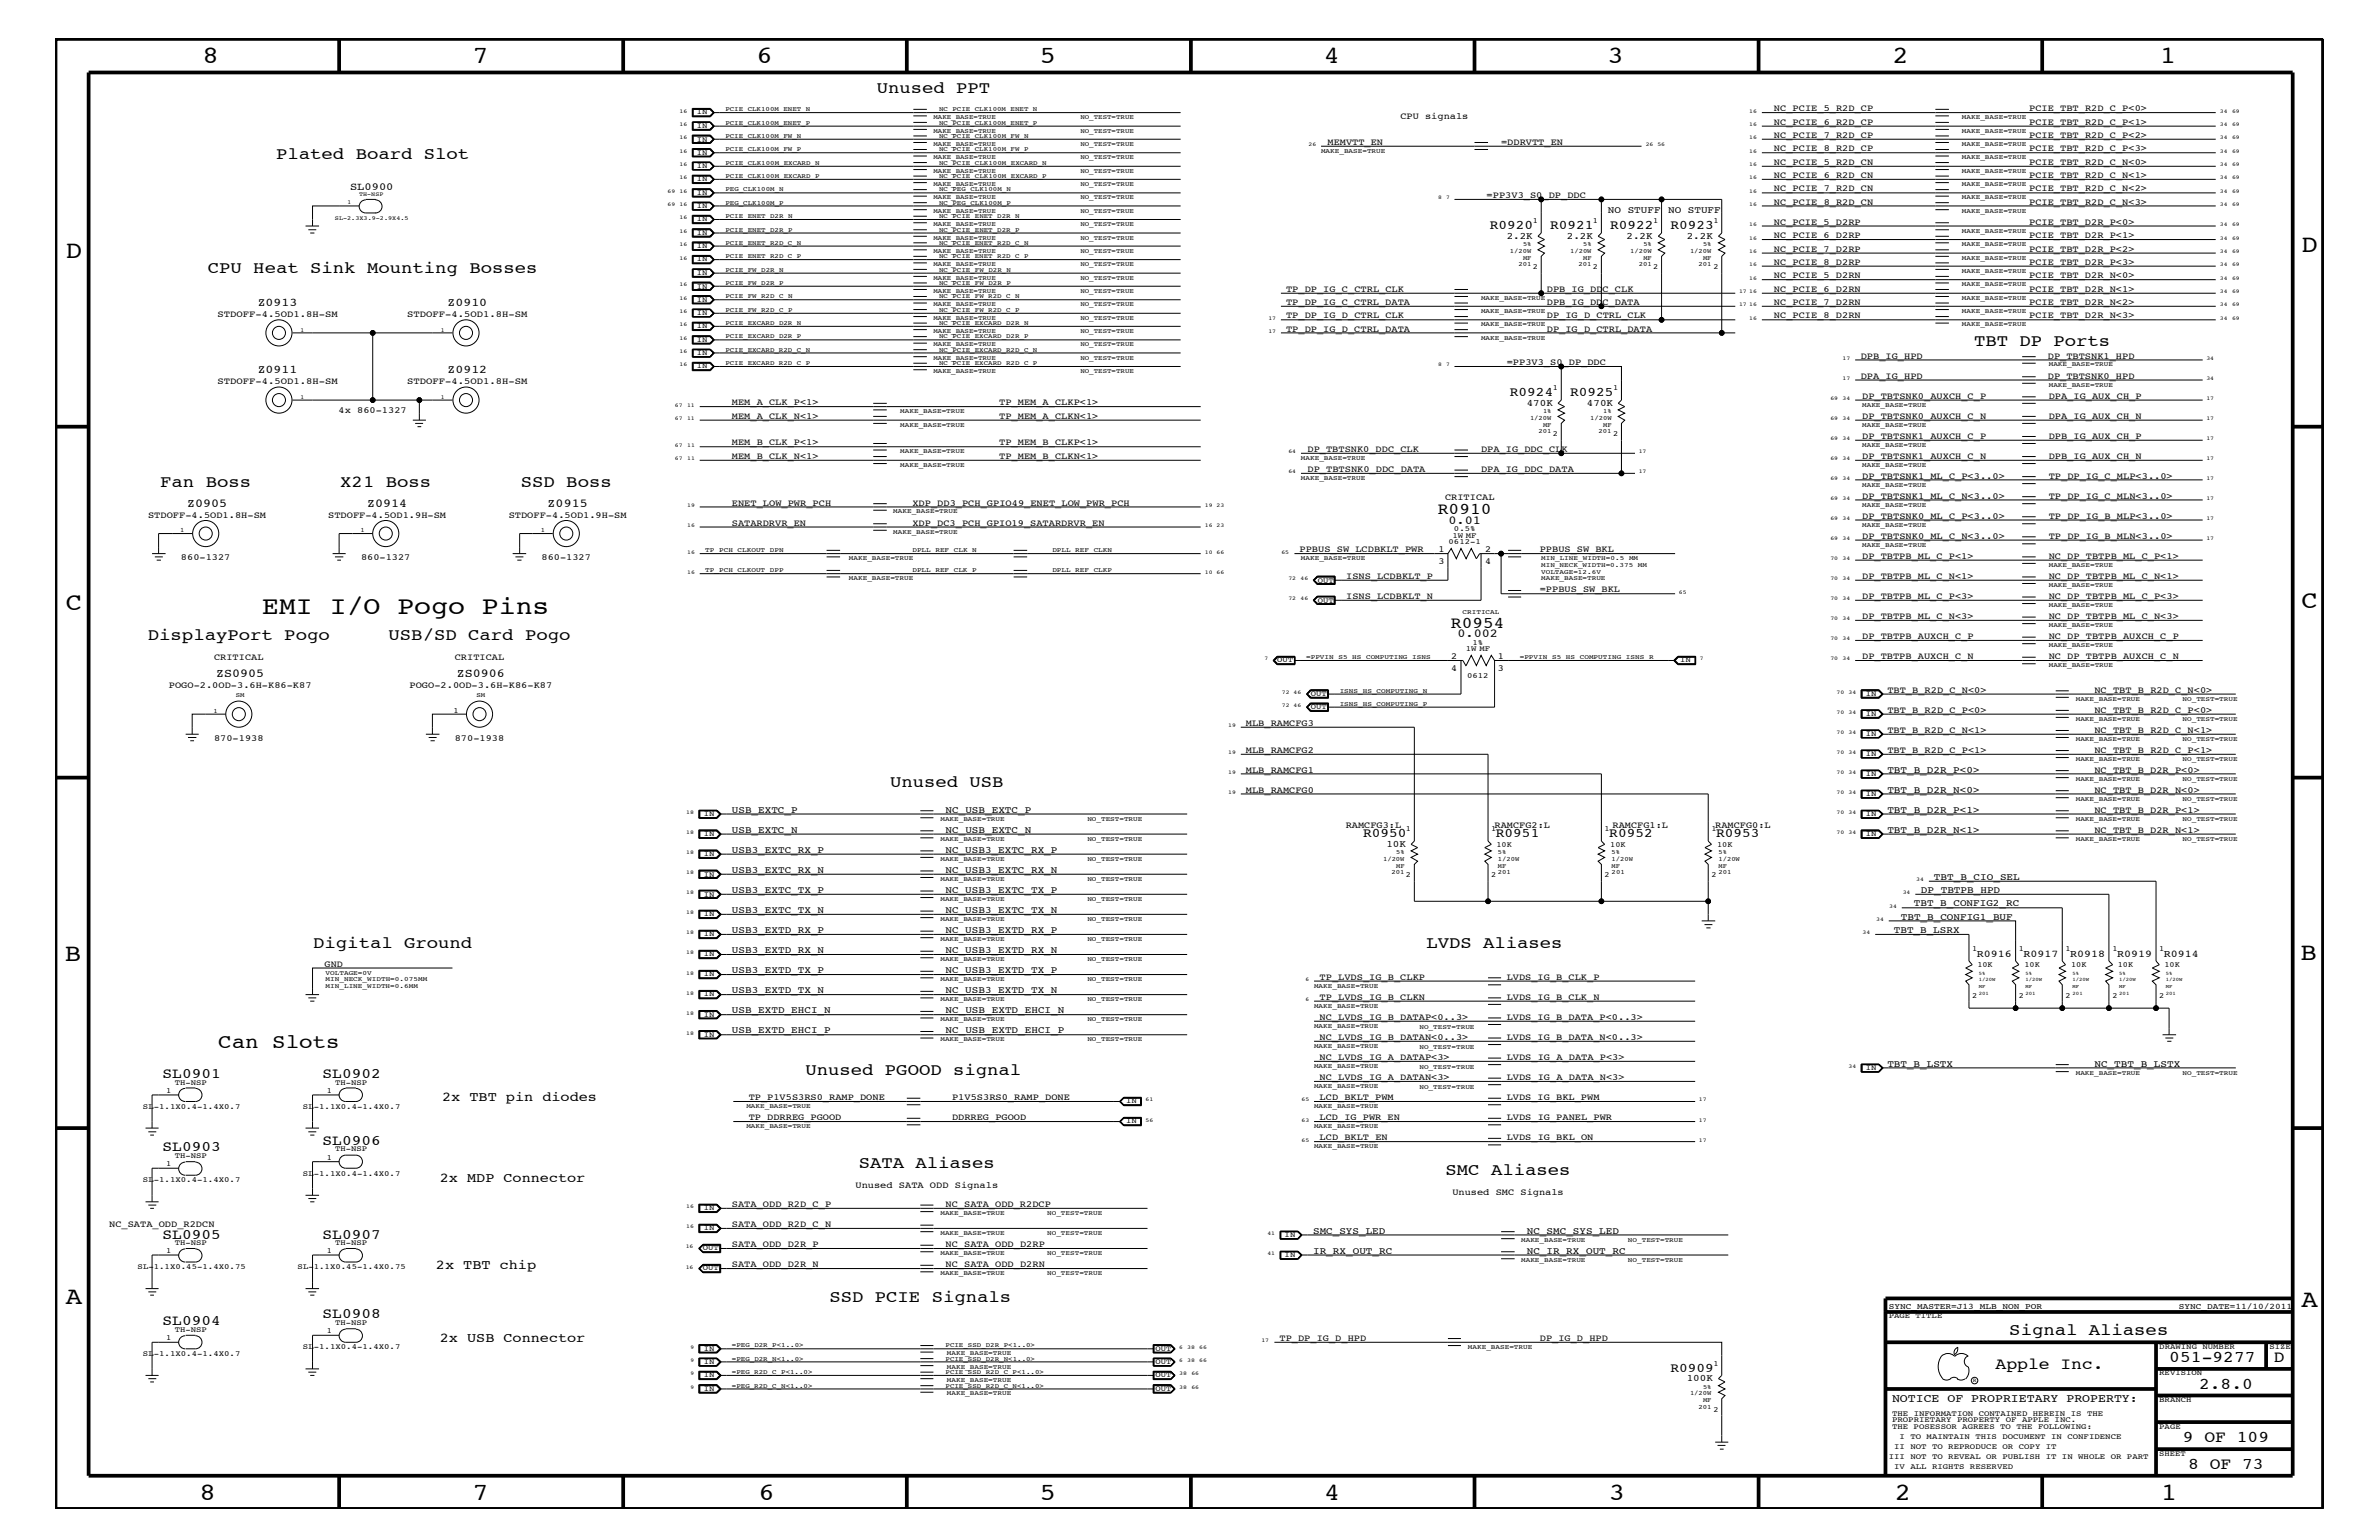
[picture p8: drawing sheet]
<svg xmlns="http://www.w3.org/2000/svg" width="432mm" height="279mm" viewBox="0 0 432 279" stroke-linecap="round" stroke-linejoin="round" font-family="sans-serif">
<defs><g id="words">
<text font-size="4.6" x="47.6" y="111.4">EMI I/O Pogo Pins</text>
<g font-size="4.5">
<text x="36.7" y="11.5">8</text>
<text x="85.8" y="11.5">7</text>
<text x="137.3" y="11.5">6</text>
<text x="188.7" y="11.5">5</text>
<text x="240.3" y="11.5">4</text>
<text x="291.8" y="11.5">3</text>
<text x="343.5" y="11.5">2</text>
<text x="392" y="11.5">1</text>
<text x="11.9" y="46.8">D</text>
<text x="417.7" y="45.7">D</text>
<text x="11.9" y="110.6">C</text>
<text x="417.7" y="110.3">C</text>
<text x="11.8" y="174.3">B</text>
<text x="417.6" y="174.2">B</text>
<text x="11.9" y="236.7">A</text>
<text x="417.7" y="237.1">A</text>
<text x="36.2" y="272.1">8</text>
<text x="85.8" y="272.1">7</text>
<text x="137.7" y="272.1">6</text>
<text x="188.7" y="272.1">5</text>
<text x="240.4" y="272.1">4</text>
<text x="292" y="272.1">3</text>
<text x="343.9" y="272.1">2</text>
<text x="392.2" y="272.1">1</text>
</g>
<text font-size="3.6" x="39.6" y="190.2">Can Slots</text>
<g font-size="3">
<text x="159.1" y="16.8">Unused PPT</text>
<text x="50.1" y="28.9">Plated Board Slot</text>
<text x="37.7" y="49.6">CPU Heat Sink Mounting Bosses</text>
<text x="358.3" y="62.9">TBT DP Ports</text>
<text x="29.1" y="88.3">Fan Boss</text>
<text x="61.8" y="88.3">X21 Boss</text>
<text x="94.5" y="88.3">SSD Boss</text>
<text x="261" y="93.3">R0910</text>
<text x="263.4" y="113.9">R0954</text>
<text x="26.8" y="116.2">DisplayPort Pogo</text>
<text x="70.5" y="116.2">USB/SD Card Pogo</text>
<text x="161.6" y="142.9">Unused USB</text>
<text x="56.9" y="172">Digital Ground</text>
<text x="258.9" y="172">LVDS Aliases</text>
<text x="146.2" y="195">Unused PGOOD signal</text>
<text x="155.9" y="211.9">SATA Aliases</text>
<text x="262.4" y="213.2">SMC Aliases</text>
<text x="150.5" y="236.2">SSD PCIE Signals</text>
<text x="364.7" y="242.3">Signal Aliases</text>
<text x="362.2" y="248.4">Apple Inc.</text>
<text x="393.7" y="247.1">051-9277</text>
<text x="399.2" y="252">2.8.0</text>
<text x="412.7" y="247.1">D</text>
<text x="396.2" y="261.6">9 OF 109</text>
<text x="397.2" y="266.6">8 OF 73</text>
</g>
<g font-size="2.6">
<text x="29.5" y="195.6">SL0901</text>
<text x="58.5" y="195.6">SL0902</text>
<text x="29.5" y="208.9">SL0903</text>
<text x="58.5" y="207.7">SL0906</text>
<text x="29.5" y="224.7">SL0905</text>
<text x="58.5" y="224.7">SL0907</text>
<text x="58.5" y="239.2">SL0908</text>
<text x="29.5" y="240.5">SL0904</text>
</g>
<g font-size="2.5">
<text x="80.3" y="199.8">2x TBT pin diodes</text>
<text x="79.8" y="214.4">2x MDP Connector</text>
<text x="79.1" y="230.2">2x TBT chip</text>
<text x="79.8" y="243.5">2x USB Connector</text>
</g>
<g font-size="2.4">
<text x="270.4" y="41.5">R0920</text>
<text x="281.3" y="41.5">R0921</text>
<text x="292.3" y="41.5">R0922</text>
<text x="303.2" y="41.5">R0923</text>
<text x="274.1" y="71.8">R0924</text>
<text x="285" y="71.8">R0925</text>
<text x="247.4" y="151.8">R0950</text>
<text x="271.5" y="151.8">R0951</text>
<text x="292.1" y="151.8">R0952</text>
<text x="311.5" y="151.8">R0953</text>
<text x="303.2" y="248.9">R0909</text>
</g>
<g font-size="2.2">
<text x="34" y="92">Z0905</text>
<text x="66.6" y="92">Z0914</text>
<text x="99.4" y="92">Z0915</text>
<text x="262.9" y="95">0.01</text>
<text x="264.5" y="115.6">0.002</text>
<text x="39.2" y="122.9">ZS0905</text>
<text x="82.9" y="122.9">ZS0906</text>
</g>
<g font-size="2.1">
<text x="46.8" y="55.6">Z0913</text>
<text x="81.2" y="55.6">Z0910</text>
<text x="46.8" y="67.7">Z0911</text>
<text x="81.2" y="67.7">Z0912</text>
<text x="343.4" y="254.4">NOTICE OF PROPRIETARY PROPERTY:</text>
</g>
<g font-size="1.9">
<text x="63.5" y="34.4">SL0900</text>
<text x="358.8" y="173.7">R0916</text>
<text x="367.3" y="173.7">R0917</text>
<text x="375.8" y="173.7">R0918</text>
<text x="384.3" y="173.7">R0919</text>
<text x="392.8" y="173.7">R0914</text>
</g>
<g font-size="1.8">
<text x="291.8" y="38.6">NO STUFF</text>
<text x="302.8" y="38.6">NO STUFF</text>
<text x="273.5" y="43.4">2.2K</text>
<text x="284.4" y="43.4">2.2K</text>
<text x="295.2" y="43.4">2.2K</text>
<text x="306.2" y="43.4">2.2K</text>
<text x="277.1" y="73.7">470K</text>
<text x="288" y="73.7">470K</text>
<text x="342.6" y="140.2">TBT_B_D2R_P&lt;0&gt;</text>
<text x="342.6" y="143.9">TBT_B_D2R_N&lt;0&gt;</text>
<text x="132.8" y="147.5">USB_EXTC_P</text>
<text x="171.6" y="147.5">NC_USB_EXTC_P</text>
<text x="342.6" y="147.5">TBT_B_D2R_P&lt;1&gt;</text>
<text x="132.8" y="151.1">USB_EXTC_N</text>
<text x="132.8" y="154.7">USB3_EXTC_RX_P</text>
<text x="171.6" y="154.7">NC_USB3_EXTC_RX_P</text>
<text x="171.6" y="151.1">NC_USB_EXTC_N</text>
<text x="251.6" y="153.7">10K</text>
<text x="342.6" y="151.1">TBT_B_D2R_N&lt;1&gt;</text>
<text x="132.8" y="162">USB3_EXTC_TX_P</text>
<text x="132.8" y="158.4">USB3_EXTC_RX_N</text>
<text x="171.6" y="162">NC_USB3_EXTC_TX_P</text>
<text x="171.6" y="158.4">NC_USB3_EXTC_RX_N</text>
<text x="348.7" y="162">DP_TBTPB_HPD</text>
<text x="351" y="159.6">TBT_B_CIO_SEL</text>
<text x="132.8" y="165.6">USB3_EXTC_TX_N</text>
<text x="171.6" y="165.6">NC_USB3_EXTC_TX_N</text>
<text x="345" y="166.9">TBT_B_CONFIG1_BUF</text>
<text x="347.4" y="164.5">TBT_B_CONFIG2_RC</text>
<text x="132.8" y="172.9">USB3_EXTD_RX_N</text>
<text x="132.8" y="169.3">USB3_EXTD_RX_P</text>
<text x="171.6" y="169.3">NC_USB3_EXTD_RX_P</text>
<text x="171.6" y="172.9">NC_USB3_EXTD_RX_N</text>
<text x="343.7" y="169.3">TBT_B_LSRX</text>
<text x="132.8" y="176.6">USB3_EXTD_TX_P</text>
<text x="171.6" y="176.6">NC_USB3_EXTD_TX_P</text>
<text x="132.8" y="183.8">USB_EXTD_EHCI_N</text>
<text x="132.8" y="180.2">USB3_EXTD_TX_N</text>
<text x="171.6" y="180.2">NC_USB3_EXTD_TX_N</text>
<text x="171.6" y="183.8">NC_USB_EXTD_EHCI_N</text>
<text x="132.8" y="187.5">USB_EXTD_EHCI_P</text>
<text x="171.6" y="187.5">NC_USB_EXTD_EHCI_P</text>
<text x="342.6" y="193.6">TBT_B_LSTX</text>
<text x="380.2" y="193.6">NC_TBT_B_LSTX</text>
<text x="238.3" y="227.5">IR_RX_OUT_RC</text>
<text x="238.3" y="223.9">SMC_SYS_LED</text>
<text x="277.1" y="223.9">NC_SMC_SYS_LED</text>
<text x="277.1" y="227.5">NC_IR_RX_OUT_RC</text>
<text x="306.2" y="250.6">100K</text>
</g>
<g font-size="1.7">
<text x="254.2" y="21.6">CPU signals</text>
<text x="322" y="20.2">NC_PCIE_5_R2D_CP</text>
<text x="322" y="22.6">NC_PCIE_6_R2D_CP</text>
<text x="368.3" y="20.2">PCIE_TBT_R2D_C_P&lt;0&gt;</text>
<text x="368.3" y="22.6">PCIE_TBT_R2D_C_P&lt;1&gt;</text>
<text x="241" y="26.3">MEMVTT_EN</text>
<text x="272.5" y="26.3">=DDRVTT_EN</text>
<text x="322" y="29.9">NC_PCIE_5_R2D_CN</text>
<text x="322" y="25">NC_PCIE_7_R2D_CP</text>
<text x="322" y="27.5">NC_PCIE_8_R2D_CP</text>
<text x="368.3" y="29.9">PCIE_TBT_R2D_C_N&lt;0&gt;</text>
<text x="368.3" y="27.5">PCIE_TBT_R2D_C_P&lt;3&gt;</text>
<text x="368.3" y="25">PCIE_TBT_R2D_C_P&lt;2&gt;</text>
<text x="269.8" y="35.9">=PP3V3_S0_DP_DDC</text>
<text x="322" y="32.3">NC_PCIE_6_R2D_CN</text>
<text x="322" y="34.7">NC_PCIE_7_R2D_CN</text>
<text x="368.3" y="32.3">PCIE_TBT_R2D_C_N&lt;1&gt;</text>
<text x="368.3" y="34.7">PCIE_TBT_R2D_C_N&lt;2&gt;</text>
<text x="322" y="40.8">NC_PCIE_5_D2RP</text>
<text x="322" y="37.2">NC_PCIE_8_R2D_CN</text>
<text x="368.3" y="40.8">PCIE_TBT_D2R_P&lt;0&gt;</text>
<text x="368.3" y="37.2">PCIE_TBT_R2D_C_N&lt;3&gt;</text>
<text x="322" y="45.7">NC_PCIE_7_D2RP</text>
<text x="322" y="43.2">NC_PCIE_6_D2RP</text>
<text x="368.3" y="43.2">PCIE_TBT_D2R_P&lt;1&gt;</text>
<text x="368.3" y="45.7">PCIE_TBT_D2R_P&lt;2&gt;</text>
<text x="233.4" y="52.9">TP_DP_IG_C_CTRL_CLK</text>
<text x="280.8" y="52.9">DPB_IG_DDC_CLK</text>
<text x="322" y="52.9">NC_PCIE_6_D2RN</text>
<text x="322" y="50.5">NC_PCIE_5_D2RN</text>
<text x="322" y="48">NC_PCIE_8_D2RP</text>
<text x="368.3" y="50.5">PCIE_TBT_D2R_N&lt;0&gt;</text>
<text x="368.3" y="52.9">PCIE_TBT_D2R_N&lt;1&gt;</text>
<text x="368.3" y="48">PCIE_TBT_D2R_P&lt;3&gt;</text>
<text x="39.5" y="57.5">STDOFF-4.5OD1.8H-SM</text>
<text x="73.9" y="57.5">STDOFF-4.5OD1.8H-SM</text>
<text x="233.4" y="57.8">TP_DP_IG_D_CTRL_CLK</text>
<text x="233.4" y="55.3">TP_DP_IG_C_CTRL_DATA</text>
<text x="280.8" y="57.8">DP_IG_D_CTRL_CLK</text>
<text x="280.8" y="55.3">DPB_IG_DDC_DATA</text>
<text x="322" y="57.8">NC_PCIE_8_D2RN</text>
<text x="322" y="55.3">NC_PCIE_7_D2RN</text>
<text x="368.3" y="57.8">PCIE_TBT_D2R_N&lt;3&gt;</text>
<text x="368.3" y="55.3">PCIE_TBT_D2R_N&lt;2&gt;</text>
<text x="233.4" y="60.2">TP_DP_IG_D_CTRL_DATA</text>
<text x="280.8" y="60.2">DP_IG_D_CTRL_DATA</text>
<text x="337.7" y="65.1">DPB_IG_HPD</text>
<text x="371.7" y="65.1">DP_TBTSNK1_HPD</text>
<text x="39.5" y="69.6">STDOFF-4.5OD1.8H-SM</text>
<text x="73.9" y="69.6">STDOFF-4.5OD1.8H-SM</text>
<text x="273.5" y="66.2">=PP3V3_S0_DP_DDC</text>
<text x="337.7" y="68.7">DPA_IG_HPD</text>
<text x="371.7" y="68.7">DP_TBTSNK0_HPD</text>
<text x="61.5" y="75">4x 860-1327</text>
<text x="132.8" y="73.5">MEM_A_CLK_P&lt;1&gt;</text>
<text x="132.8" y="76">MEM_A_CLK_N&lt;1&gt;</text>
<text x="181.4" y="73.5">TP_MEM_A_CLKP&lt;1&gt;</text>
<text x="181.4" y="76">TP_MEM_A_CLKN&lt;1&gt;</text>
<text x="338" y="76">DP_TBTSNK0_AUXCH_C_N</text>
<text x="338" y="72.3">DP_TBTSNK0_AUXCH_C_P</text>
<text x="371.9" y="72.3">DPA_IG_AUX_CH_P</text>
<text x="371.9" y="76">DPA_IG_AUX_CH_N</text>
<text x="132.8" y="80.8">MEM_B_CLK_P&lt;1&gt;</text>
<text x="132.8" y="83.3">MEM_B_CLK_N&lt;1&gt;</text>
<text x="181.4" y="83.3">TP_MEM_B_CLKN&lt;1&gt;</text>
<text x="181.4" y="80.8">TP_MEM_B_CLKP&lt;1&gt;</text>
<text x="237.3" y="82">DP_TBTSNK0_DDC_CLK</text>
<text x="268.8" y="82">DPA_IG_DDC_CLK</text>
<text x="338" y="83.3">DP_TBTSNK1_AUXCH_C_N</text>
<text x="338" y="79.6">DP_TBTSNK1_AUXCH_C_P</text>
<text x="371.9" y="83.3">DPB_IG_AUX_CH_N</text>
<text x="371.9" y="79.6">DPB_IG_AUX_CH_P</text>
<text x="237.3" y="85.6">DP_TBTSNK0_DDC_DATA</text>
<text x="268.8" y="85.6">DPA_IG_DDC_DATA</text>
<text x="338" y="86.9">DP_TBTSNK1_ML_C_P&lt;3..0&gt;</text>
<text x="371.9" y="86.9">TP_DP_IG_C_MLP&lt;3..0&gt;</text>
<text x="26.9" y="93.9">STDOFF-4.5OD1.8H-SM</text>
<text x="59.6" y="93.9">STDOFF-4.5OD1.9H-SM</text>
<text x="92.3" y="93.9">STDOFF-4.5OD1.9H-SM</text>
<text x="132.8" y="91.7">ENET_LOW_PWR_PCH</text>
<text x="132.8" y="95.4">SATARDRVR_EN</text>
<text x="165.6" y="95.4">XDP_DC3_PCH_GPIO19_SATARDRVR_EN</text>
<text x="165.6" y="91.7">XDP_DD3_PCH_GPIO49_ENET_LOW_PWR_PCH</text>
<text x="262.3" y="90.7">CRITICAL</text>
<text x="338" y="90.5">DP_TBTSNK1_ML_C_N&lt;3..0&gt;</text>
<text x="338" y="94.2">DP_TBTSNK0_ML_C_P&lt;3..0&gt;</text>
<text x="371.9" y="94.2">TP_DP_IG_B_MLP&lt;3..0&gt;</text>
<text x="371.9" y="90.5">TP_DP_IG_C_MLN&lt;3..0&gt;</text>
<text x="32.9" y="101.6">860-1327</text>
<text x="65.5" y="101.6">860-1327</text>
<text x="98.3" y="101.6">860-1327</text>
<text x="235.9" y="100.2">PPBUS_SW_LCDBKLT_PWR</text>
<text x="261.1" y="100.1">1</text>
<text x="269.6" y="100.1">2</text>
<text x="279.5" y="100.2">PPBUS_SW_BKL</text>
<text x="338" y="97.7">DP_TBTSNK0_ML_C_N&lt;3..0&gt;</text>
<text x="338" y="101.4">DP_TBTPB_ML_C_P&lt;1&gt;</text>
<text x="371.9" y="97.7">TP_DP_IG_B_MLN&lt;3..0&gt;</text>
<text x="371.9" y="101.4">NC_DP_TBTPB_ML_C_P&lt;1&gt;</text>
<text x="244.3" y="105">ISNS_LCDBKLT_P</text>
<text x="261.1" y="102.4">3</text>
<text x="269.6" y="102.4">4</text>
<text x="279.5" y="107.5">=PPBUS_SW_BKL</text>
<text x="338" y="105">DP_TBTPB_ML_C_N&lt;1&gt;</text>
<text x="371.9" y="105">NC_DP_TBTPB_ML_C_N&lt;1&gt;</text>
<text x="244.3" y="108.7">ISNS_LCDBKLT_N</text>
<text x="338" y="108.7">DP_TBTPB_ML_C_P&lt;3&gt;</text>
<text x="338" y="112.3">DP_TBTPB_ML_C_N&lt;3&gt;</text>
<text x="371.9" y="108.7">NC_DP_TBTPB_ML_C_P&lt;3&gt;</text>
<text x="371.9" y="112.3">NC_DP_TBTPB_ML_C_N&lt;3&gt;</text>
<text x="38.9" y="119.8">CRITICAL</text>
<text x="82.6" y="119.8">CRITICAL</text>
<text x="263.4" y="119.5">2</text>
<text x="271.9" y="119.5">1</text>
<text x="338" y="119.6">DP_TBTPB_AUXCH_C_N</text>
<text x="338" y="115.9">DP_TBTPB_AUXCH_C_P</text>
<text x="371.9" y="115.9">NC_DP_TBTPB_AUXCH_C_P</text>
<text x="371.9" y="119.6">NC_DP_TBTPB_AUXCH_C_N</text>
<text x="30.6" y="124.8">POGO-2.0OD-3.6H-K86-K87</text>
<text x="74.3" y="124.8">POGO-2.0OD-3.6H-K86-K87</text>
<text x="263.4" y="121.8">4</text>
<text x="271.9" y="121.8">3</text>
<text x="342.6" y="125.7">TBT_B_R2D_C_N&lt;0&gt;</text>
<text x="380.2" y="125.7">NC_TBT_B_R2D_C_N&lt;0&gt;</text>
<text x="226.1" y="131.7">MLB_RAMCFG3</text>
<text x="342.6" y="129.3">TBT_B_R2D_C_P&lt;0&gt;</text>
<text x="380.2" y="129.3">NC_TBT_B_R2D_C_P&lt;0&gt;</text>
<text x="38.9" y="134.4">870-1938</text>
<text x="82.6" y="134.4">870-1938</text>
<text x="226.1" y="136.6">MLB_RAMCFG2</text>
<text x="342.6" y="133">TBT_B_R2D_C_N&lt;1&gt;</text>
<text x="342.6" y="136.6">TBT_B_R2D_C_P&lt;1&gt;</text>
<text x="380.2" y="136.6">NC_TBT_B_R2D_C_P&lt;1&gt;</text>
<text x="380.2" y="133">NC_TBT_B_R2D_C_N&lt;1&gt;</text>
<text x="226.1" y="143.9">MLB_RAMCFG0</text>
<text x="226.1" y="140.2">MLB_RAMCFG1</text>
<text x="380.2" y="140.2">NC_TBT_B_D2R_P&lt;0&gt;</text>
<text x="380.2" y="143.9">NC_TBT_B_D2R_N&lt;0&gt;</text>
<text x="380.2" y="147.5">NC_TBT_B_D2R_P&lt;1&gt;</text>
<text x="244.3" y="150.1">RAMCFG3:L</text>
<text x="271.3" y="150.1">RAMCFG2:L</text>
<text x="292.7" y="150.1">RAMCFG1:L</text>
<text x="311.3" y="150.1">RAMCFG0:L</text>
<text x="380.2" y="151.1">NC_TBT_B_D2R_N&lt;1&gt;</text>
<text x="58.9" y="175.4">GND</text>
<text x="239.5" y="177.7">TP_LVDS_IG_B_CLKP</text>
<text x="273.5" y="177.7">LVDS_IG_B_CLK_P</text>
<text x="239.5" y="185">NC_LVDS_IG_B_DATAP&lt;0..3&gt;</text>
<text x="239.5" y="181.4">TP_LVDS_IG_B_CLKN</text>
<text x="273.5" y="185">LVDS_IG_B_DATA_P&lt;0..3&gt;</text>
<text x="273.5" y="181.4">LVDS_IG_B_CLK_N</text>
<text x="239.5" y="188.7">NC_LVDS_IG_B_DATAN&lt;0..3&gt;</text>
<text x="273.5" y="188.7">LVDS_IG_B_DATA_N&lt;0..3&gt;</text>
<text x="239.5" y="195.9">NC_LVDS_IG_A_DATAN&lt;3&gt;</text>
<text x="239.5" y="192.3">NC_LVDS_IG_A_DATAP&lt;3&gt;</text>
<text x="273.5" y="192.3">LVDS_IG_A_DATA_P&lt;3&gt;</text>
<text x="273.5" y="195.9">LVDS_IG_A_DATA_N&lt;3&gt;</text>
<text x="135.9" y="203.2">TP_DDRREG_PGOOD</text>
<text x="135.9" y="199.6">TP_P1V5S3RS0_RAMP_DONE</text>
<text x="172.8" y="199.6">P1V5S3RS0_RAMP_DONE</text>
<text x="172.8" y="203.2">DDRREG_PGOOD</text>
<text x="239.5" y="199.6">LCD_BKLT_PWM</text>
<text x="239.5" y="203.2">LCD_IG_PWR_EN</text>
<text x="273.5" y="203.2">LVDS_IG_PANEL_PWR</text>
<text x="273.5" y="199.6">LVDS_IG_BKL_PWM</text>
<text x="239.5" y="206.9">LCD_BKLT_EN</text>
<text x="273.5" y="206.9">LVDS_IG_BKL_ON</text>
<text x="155.3" y="215.6">Unused SATA ODD Signals</text>
<text x="132.8" y="219">SATA_ODD_R2D_C_P</text>
<text x="171.6" y="219">NC_SATA_ODD_R2DCP</text>
<text x="263.6" y="216.9">Unused SMC Signals</text>
<text x="19.8" y="222.6">NC_SATA_ODD_R2DCN</text>
<text x="132.8" y="222.6">SATA_ODD_R2D_C_N</text>
<text x="132.8" y="226.3">SATA_ODD_D2R_P</text>
<text x="171.6" y="226.3">NC_SATA_ODD_D2RP</text>
<text x="132.8" y="229.9">SATA_ODD_D2R_N</text>
<text x="171.6" y="229.9">NC_SATA_ODD_D2RN</text>
<text x="232.2" y="243.3">TP_DP_IG_D_HPD</text>
<text x="279.5" y="243.3">DP_IG_D_HPD</text>
</g>
<g font-size="1.5">
<text x="342.8" y="237.4">SYNC_MASTER=J13_MLB_NON_POR</text>
<text x="395.5" y="237.4">SYNC_DATE=11/10/2011</text>
</g>
<g font-size="1.4">
<text x="126.5" y="20.8">IN</text>
<text x="126.5" y="23.2">IN</text>
<text x="126.5" y="25.7">IN</text>
<text x="126.5" y="28.1">IN</text>
<text x="126.5" y="30.5">IN</text>
<text x="126.5" y="32.9">IN</text>
<text x="126.5" y="35.3">IN</text>
<text x="126.5" y="37.8">IN</text>
<text x="126.5" y="40.2">IN</text>
<text x="278.2" y="40.4">1</text>
<text x="289.1" y="40.4">1</text>
<text x="300.1" y="40.4">1</text>
<text x="311" y="40.4">1</text>
<text x="126.5" y="42.6">IN</text>
<text x="126.5" y="45.1">IN</text>
<text x="126.5" y="47.4">IN</text>
<text x="126.5" y="49.9">IN</text>
<text x="126.5" y="52.4">IN</text>
<text x="278.2" y="48.9">2</text>
<text x="289.1" y="48.9">2</text>
<text x="300.1" y="48.9">2</text>
<text x="311" y="48.9">2</text>
<text x="126.5" y="54.7">IN</text>
<text x="126.5" y="57.2">IN</text>
<text x="126.5" y="59.5">IN</text>
<text x="126.5" y="62">IN</text>
<text x="126.5" y="64.5">IN</text>
<text x="126.5" y="66.8">IN</text>
<text x="281.9" y="70.7">1</text>
<text x="292.8" y="70.7">1</text>
<text x="281.9" y="79.2">2</text>
<text x="292.8" y="79.2">2</text>
<text x="262.9" y="98.8">0612-1</text>
<text x="263.6" y="97.6">1W MF</text>
<text x="263.9" y="96.3">0.5%</text>
<text x="239.2" y="105.7">OUT</text>
<text x="239.2" y="109.3">OUT</text>
<text x="266.1" y="118.1">1W MF</text>
<text x="267.3" y="117">1%</text>
<text x="231.8" y="120.2">OUT</text>
<text x="266.3" y="123">0612</text>
<text x="305" y="120.2">IN</text>
<text x="82.3" y="129.3">1</text>
<text x="237.9" y="126.3">OUT</text>
<text x="237.9" y="128.7">OUT</text>
<text x="338.7" y="126.3">IN</text>
<text x="338.7" y="129.9">IN</text>
<text x="338.7" y="133.5">IN</text>
<text x="338.7" y="137.2">IN</text>
<text x="338.7" y="140.8">IN</text>
<text x="127.8" y="148.1">IN</text>
<text x="338.7" y="144.5">IN</text>
<text x="338.7" y="148.1">IN</text>
<text x="127.8" y="155.4">IN</text>
<text x="127.8" y="151.8">IN</text>
<text x="255.2" y="150.7">1</text>
<text x="270.7" y="150.7">1</text>
<text x="271.6" y="153.7">10K</text>
<text x="291.3" y="150.7">1</text>
<text x="292.3" y="153.7">10K</text>
<text x="310.6" y="150.7">1</text>
<text x="311.7" y="153.7">10K</text>
<text x="338.7" y="151.8">IN</text>
<text x="127.8" y="159">IN</text>
<text x="255.2" y="159.2">2</text>
<text x="270.7" y="159.2">2</text>
<text x="291.3" y="159.2">2</text>
<text x="310.6" y="159.2">2</text>
<text x="127.8" y="162.7">IN</text>
<text x="127.8" y="166.2">IN</text>
<text x="127.8" y="169.9">IN</text>
<text x="127.8" y="173.5">IN</text>
<text x="358" y="172.6">1</text>
<text x="366.4" y="172.6">1</text>
<text x="374.9" y="172.6">1</text>
<text x="383.5" y="172.6">1</text>
<text x="391.9" y="172.6">1</text>
<text x="127.8" y="177.2">IN</text>
<text x="358.9" y="175.5">10K</text>
<text x="367.5" y="175.5">10K</text>
<text x="375.9" y="175.5">10K</text>
<text x="384.4" y="175.5">10K</text>
<text x="392.9" y="175.5">10K</text>
<text x="127.8" y="180.8">IN</text>
<text x="127.8" y="184.4">IN</text>
<text x="358" y="181">2</text>
<text x="366.4" y="181">2</text>
<text x="374.9" y="181">2</text>
<text x="383.5" y="181">2</text>
<text x="391.9" y="181">2</text>
<text x="127.8" y="188.1">IN</text>
<text x="31.7" y="196.8">TH-NSP</text>
<text x="60.8" y="196.8">TH-NSP</text>
<text x="338.7" y="194.2">IN</text>
<text x="26" y="201.2">SL-1.1X0.4-1.4X0.7</text>
<text x="30.2" y="198.2">1</text>
<text x="55" y="201.2">SL-1.1X0.4-1.4X0.7</text>
<text x="59.3" y="198.2">1</text>
<text x="204.4" y="200.2">IN</text>
<text x="204.4" y="203.8">IN</text>
<text x="60.8" y="208.9">TH-NSP</text>
<text x="26" y="214.5">SL-1.1X0.4-1.4X0.7</text>
<text x="30.2" y="211.6">1</text>
<text x="31.7" y="210.2">TH-NSP</text>
<text x="55" y="213.3">SL-1.1X0.4-1.4X0.7</text>
<text x="59.3" y="210.4">1</text>
<text x="127.8" y="219.6">IN</text>
<text x="30.2" y="227.4">1</text>
<text x="31.7" y="225.9">TH-NSP</text>
<text x="59.3" y="227.4">1</text>
<text x="60.8" y="225.9">TH-NSP</text>
<text x="127.6" y="226.9">OUT</text>
<text x="127.8" y="223.2">IN</text>
<text x="233.2" y="224.5">IN</text>
<text x="25" y="230.2">SL-1.1X0.45-1.4X0.75</text>
<text x="54" y="230.2">SL-1.1X0.45-1.4X0.75</text>
<text x="127.6" y="230.5">OUT</text>
<text x="233.2" y="228.1">IN</text>
<text x="342.8" y="239.2">PAGE TITLE</text>
<text x="30.2" y="243.1">1</text>
<text x="31.7" y="241.7">TH-NSP</text>
<text x="55" y="244.8">SL-1.1X0.4-1.4X0.7</text>
<text x="59.3" y="241.9">1</text>
<text x="60.8" y="240.5">TH-NSP</text>
<text x="127.8" y="245.1">IN</text>
<text x="209.7" y="245.1">OUT</text>
<text x="391.9" y="244.7">DRAWING NUMBER</text>
<text x="411.9" y="244.7">SIZE</text>
<text x="26" y="246.1">SL-1.1X0.4-1.4X0.7</text>
<text x="127.8" y="247.5">IN</text>
<text x="127.8" y="249.9">IN</text>
<text x="209.7" y="247.5">OUT</text>
<text x="209.7" y="249.9">OUT</text>
<text x="311" y="247.8">1</text>
<text x="391.9" y="249.5">REVISION</text>
<text x="127.8" y="252.3">IN</text>
<text x="209.7" y="252.3">OUT</text>
<text x="311" y="256.2">2</text>
<text x="343.4" y="256.8">THE INFORMATION CONTAINED HEREIN IS THE</text>
<text x="391.9" y="254.4">BRANCH</text>
<text x="343.4" y="258">PROPRIETARY PROPERTY OF APPLE INC.</text>
<text x="343.4" y="259.3">THE POSESSOR AGREES TO THE FOLLOWING:</text>
<text x="343.8" y="262.9">II NOT TO REPRODUCE OR COPY IT</text>
<text x="344.8" y="261.1">I TO MAINTAIN THIS DOCUMENT IN CONFIDENCE</text>
<text x="391.9" y="259.3">PAGE</text>
<text x="342.8" y="264.7">III NOT TO REVEAL OR PUBLISH IT IN WHOLE OR PART</text>
<text x="343.8" y="266.6">IV ALL RIGHTS RESERVED</text>
<text x="391.9" y="264.1">SHEET</text>
</g>
<g font-size="1.2">
<text x="131.7" y="22.6">PCIE_CLK100M_ENET_P</text>
<text x="131.7" y="20.2">PCIE_CLK100M_ENET_N</text>
<text x="169.4" y="21.6">MAKE_BASE=TRUE</text>
<text x="170.4" y="22.6">NC_PCIE_CLK100M_ENET_P</text>
<text x="170.4" y="20.2">NC_PCIE_CLK100M_ENET_N</text>
<text x="196.1" y="21.6">NO_TEST=TRUE</text>
<text x="356.1" y="21.6">MAKE_BASE=TRUE</text>
<text x="131.7" y="29.9">PCIE_CLK100M_EXCARD_N</text>
<text x="131.7" y="27.5">PCIE_CLK100M_FW_P</text>
<text x="131.7" y="25">PCIE_CLK100M_FW_N</text>
<text x="169.4" y="26.5">MAKE_BASE=TRUE</text>
<text x="169.4" y="28.9">MAKE_BASE=TRUE</text>
<text x="169.4" y="24.1">MAKE_BASE=TRUE</text>
<text x="170.4" y="25">NC_PCIE_CLK100M_FW_N</text>
<text x="170.4" y="27.5">NC_PCIE_CLK100M_FW_P</text>
<text x="170.4" y="29.9">NC_PCIE_CLK100M_EXCARD_N</text>
<text x="196.1" y="26.5">NO_TEST=TRUE</text>
<text x="196.1" y="28.9">NO_TEST=TRUE</text>
<text x="196.1" y="24.1">NO_TEST=TRUE</text>
<text x="239.8" y="27.7">MAKE_BASE=TRUE</text>
<text x="356.1" y="28.9">MAKE_BASE=TRUE</text>
<text x="356.1" y="24.1">MAKE_BASE=TRUE</text>
<text x="356.1" y="26.5">MAKE_BASE=TRUE</text>
<text x="131.7" y="32.3">PCIE_CLK100M_EXCARD_P</text>
<text x="131.7" y="34.7">PEG_CLK100M_N</text>
<text x="169.4" y="31.4">MAKE_BASE=TRUE</text>
<text x="169.4" y="33.7">MAKE_BASE=TRUE</text>
<text x="170.4" y="32.3">NC_PCIE_CLK100M_EXCARD_P</text>
<text x="170.4" y="34.7">NC_PEG_CLK100M_N</text>
<text x="196.1" y="31.4">NO_TEST=TRUE</text>
<text x="196.1" y="33.7">NO_TEST=TRUE</text>
<text x="356.1" y="33.7">MAKE_BASE=TRUE</text>
<text x="356.1" y="31.4">MAKE_BASE=TRUE</text>
<text x="131.7" y="39.6">PCIE_ENET_D2R_N</text>
<text x="131.7" y="37.2">PEG_CLK100M_P</text>
<text x="169.4" y="36.2">MAKE_BASE=TRUE</text>
<text x="169.4" y="38.6">MAKE_BASE=TRUE</text>
<text x="169.4" y="41">MAKE_BASE=TRUE</text>
<text x="170.4" y="39.6">NC_PCIE_ENET_D2R_N</text>
<text x="170.4" y="37.2">NC_PEG_CLK100M_P</text>
<text x="196.1" y="36.2">NO_TEST=TRUE</text>
<text x="196.1" y="38.6">NO_TEST=TRUE</text>
<text x="196.1" y="41">NO_TEST=TRUE</text>
<text x="356.1" y="38.6">MAKE_BASE=TRUE</text>
<text x="356.1" y="36.2">MAKE_BASE=TRUE</text>
<text x="131.7" y="42">PCIE_ENET_D2R_P</text>
<text x="131.7" y="46.8">PCIE_ENET_R2D_C_P</text>
<text x="131.7" y="44.4">PCIE_ENET_R2D_C_N</text>
<text x="169.4" y="45.9">MAKE_BASE=TRUE</text>
<text x="169.4" y="43.5">MAKE_BASE=TRUE</text>
<text x="170.4" y="46.8">NC_PCIE_ENET_R2D_C_P</text>
<text x="170.4" y="44.4">NC_PCIE_ENET_R2D_C_N</text>
<text x="170.4" y="42">NC_PCIE_ENET_D2R_P</text>
<text x="196.1" y="45.9">NO_TEST=TRUE</text>
<text x="196.1" y="43.5">NO_TEST=TRUE</text>
<text x="274.1" y="45.9">1/20W</text>
<text x="276.4" y="44.6">5%</text>
<text x="276.4" y="47.1">MF</text>
<text x="285" y="45.9">1/20W</text>
<text x="287.4" y="44.6">5%</text>
<text x="287.4" y="47.1">MF</text>
<text x="295.9" y="45.9">1/20W</text>
<text x="298.3" y="44.6">5%</text>
<text x="298.3" y="47.1">MF</text>
<text x="306.7" y="45.9">1/20W</text>
<text x="309.1" y="44.6">5%</text>
<text x="309.1" y="47.1">MF</text>
<text x="356.1" y="47.1">MAKE_BASE=TRUE</text>
<text x="356.1" y="44.6">MAKE_BASE=TRUE</text>
<text x="356.1" y="42.3">MAKE_BASE=TRUE</text>
<text x="131.7" y="51.7">PCIE_FW_D2R_P</text>
<text x="131.7" y="49.3">PCIE_FW_D2R_N</text>
<text x="169.4" y="53.2">MAKE_BASE=TRUE</text>
<text x="169.4" y="50.7">MAKE_BASE=TRUE</text>
<text x="169.4" y="48.3">MAKE_BASE=TRUE</text>
<text x="170.4" y="51.7">NC_PCIE_FW_D2R_P</text>
<text x="170.4" y="49.3">NC_PCIE_FW_D2R_N</text>
<text x="196.1" y="53.2">NO_TEST=TRUE</text>
<text x="196.1" y="50.7">NO_TEST=TRUE</text>
<text x="196.1" y="48.3">NO_TEST=TRUE</text>
<text x="275.6" y="48.3">201</text>
<text x="286.5" y="48.3">201</text>
<text x="297.4" y="48.3">201</text>
<text x="308.3" y="48.3">201</text>
<text x="356.1" y="51.9">MAKE_BASE=TRUE</text>
<text x="356.1" y="49.6">MAKE_BASE=TRUE</text>
<text x="131.7" y="54.1">PCIE_FW_R2D_C_N</text>
<text x="131.7" y="56.6">PCIE_FW_R2D_C_P</text>
<text x="131.7" y="59">PCIE_EXCARD_D2R_N</text>
<text x="169.4" y="58">MAKE_BASE=TRUE</text>
<text x="169.4" y="55.6">MAKE_BASE=TRUE</text>
<text x="170.4" y="59">NC_PCIE_EXCARD_D2R_N</text>
<text x="170.4" y="56.6">NC_PCIE_FW_R2D_C_P</text>
<text x="170.4" y="54.1">NC_PCIE_FW_R2D_C_N</text>
<text x="196.1" y="58">NO_TEST=TRUE</text>
<text x="196.1" y="55.6">NO_TEST=TRUE</text>
<text x="268.8" y="54.4">MAKE_BASE=TRUE</text>
<text x="268.8" y="59.2">MAKE_BASE=TRUE</text>
<text x="268.8" y="56.8">MAKE_BASE=TRUE</text>
<text x="356.1" y="59.2">MAKE_BASE=TRUE</text>
<text x="356.1" y="56.8">MAKE_BASE=TRUE</text>
<text x="356.1" y="54.4">MAKE_BASE=TRUE</text>
<text x="131.7" y="63.9">PCIE_EXCARD_R2D_C_N</text>
<text x="131.7" y="61.4">PCIE_EXCARD_D2R_P</text>
<text x="169.4" y="62.9">MAKE_BASE=TRUE</text>
<text x="169.4" y="65.3">MAKE_BASE=TRUE</text>
<text x="169.4" y="60.4">MAKE_BASE=TRUE</text>
<text x="170.4" y="61.4">NC_PCIE_EXCARD_D2R_P</text>
<text x="170.4" y="63.9">NC_PCIE_EXCARD_R2D_C_N</text>
<text x="196.1" y="62.9">NO_TEST=TRUE</text>
<text x="196.1" y="65.3">NO_TEST=TRUE</text>
<text x="196.1" y="60.4">NO_TEST=TRUE</text>
<text x="268.8" y="61.7">MAKE_BASE=TRUE</text>
<text x="131.7" y="66.2">PCIE_EXCARD_R2D_C_P</text>
<text x="169.4" y="67.7">MAKE_BASE=TRUE</text>
<text x="170.4" y="66.2">NC_PCIE_EXCARD_R2D_C_P</text>
<text x="196.1" y="67.7">NO_TEST=TRUE</text>
<text x="371.9" y="70.1">MAKE_BASE=TRUE</text>
<text x="371.9" y="66.5">MAKE_BASE=TRUE</text>
<text x="163.4" y="75">MAKE_BASE=TRUE</text>
<text x="163.4" y="77.4">MAKE_BASE=TRUE</text>
<text x="277.7" y="76.2">1/20W</text>
<text x="280.1" y="75">1%</text>
<text x="280.1" y="77.4">MF</text>
<text x="288.6" y="76.2">1/20W</text>
<text x="291" y="75">1%</text>
<text x="291" y="77.4">MF</text>
<text x="338" y="77.4">MAKE_BASE=TRUE</text>
<text x="338" y="73.8">MAKE_BASE=TRUE</text>
<text x="163.4" y="82.2">MAKE_BASE=TRUE</text>
<text x="236.1" y="83.5">MAKE_BASE=TRUE</text>
<text x="279.2" y="78.6">201</text>
<text x="290.2" y="78.6">201</text>
<text x="338" y="81.1">MAKE_BASE=TRUE</text>
<text x="163.4" y="84.7">MAKE_BASE=TRUE</text>
<text x="236.1" y="87.1">MAKE_BASE=TRUE</text>
<text x="338" y="84.7">MAKE_BASE=TRUE</text>
<text x="338" y="88.3">MAKE_BASE=TRUE</text>
<text x="162.1" y="93.2">MAKE_BASE=TRUE</text>
<text x="338" y="92">MAKE_BASE=TRUE</text>
<text x="338" y="95.6">MAKE_BASE=TRUE</text>
<text x="32.7" y="96.5">1</text>
<text x="65.4" y="96.5">1</text>
<text x="98.2" y="96.5">1</text>
<text x="128" y="100.2">TP_PCH_CLKOUT_DPN</text>
<text x="154.1" y="101.6">MAKE_BASE=TRUE</text>
<text x="162.1" y="96.8">MAKE_BASE=TRUE</text>
<text x="165.6" y="100.2">DPLL_REF_CLK_N</text>
<text x="191" y="100.2">DPLL_REF_CLKN</text>
<text x="236.1" y="101.6">MAKE_BASE=TRUE</text>
<text x="279.7" y="101.6">MIN_LINE_WIDTH=0.5</text>
<text x="295.7" y="101.6">MM</text>
<text x="338" y="99.3">MAKE_BASE=TRUE</text>
<text x="128" y="103.8">TP_PCH_CLKOUT_DPP</text>
<text x="154.1" y="105.3">MAKE_BASE=TRUE</text>
<text x="165.6" y="103.8">DPLL_REF_CLK_P</text>
<text x="191" y="103.8">DPLL_REF_CLKP</text>
<text x="279.7" y="105.3">MAKE_BASE=TRUE</text>
<text x="279.7" y="102.9">MIN_NECK_WIDTH=0.375</text>
<text x="279.7" y="104.1">VOLTAGE=12.6V</text>
<text x="297.3" y="102.9">MM</text>
<text x="371.9" y="102.9">MAKE_BASE=TRUE</text>
<text x="371.9" y="106.5">MAKE_BASE=TRUE</text>
<text x="265.5" y="111.4">CRITICAL</text>
<text x="371.9" y="110.2">MAKE_BASE=TRUE</text>
<text x="371.9" y="113.7">MAKE_BASE=TRUE</text>
<text x="237.1" y="119.6">=PPVIN_S5_HS_COMPUTING_ISNS</text>
<text x="275.8" y="119.6">=PPVIN_S5_HS_COMPUTING_ISNS_R</text>
<text x="371.9" y="117.4">MAKE_BASE=TRUE</text>
<text x="243.2" y="125.7">ISNS_HS_COMPUTING_N</text>
<text x="371.9" y="121">MAKE_BASE=TRUE</text>
<text x="38.7" y="129.3">1</text>
<text x="42.8" y="126.5">SM</text>
<text x="86.5" y="126.5">SM</text>
<text x="243.2" y="128">ISNS_HS_COMPUTING_P</text>
<text x="376.8" y="130.8">MAKE_BASE=TRUE</text>
<text x="376.8" y="127.1">MAKE_BASE=TRUE</text>
<text x="396.2" y="130.8">NO_TEST=TRUE</text>
<text x="396.2" y="127.1">NO_TEST=TRUE</text>
<text x="376.8" y="134.4">MAKE_BASE=TRUE</text>
<text x="396.2" y="134.4">NO_TEST=TRUE</text>
<text x="376.8" y="138">MAKE_BASE=TRUE</text>
<text x="376.8" y="141.7">MAKE_BASE=TRUE</text>
<text x="396.2" y="138">NO_TEST=TRUE</text>
<text x="396.2" y="141.7">NO_TEST=TRUE</text>
<text x="170.7" y="149">MAKE_BASE=TRUE</text>
<text x="197.4" y="149">NO_TEST=TRUE</text>
<text x="376.8" y="145.3">MAKE_BASE=TRUE</text>
<text x="376.8" y="149">MAKE_BASE=TRUE</text>
<text x="396.2" y="145.3">NO_TEST=TRUE</text>
<text x="396.2" y="149">NO_TEST=TRUE</text>
<text x="170.7" y="152.6">MAKE_BASE=TRUE</text>
<text x="197.4" y="152.6">NO_TEST=TRUE</text>
<text x="253.4" y="155">5%</text>
<text x="271.9" y="155">5%</text>
<text x="292.5" y="155">5%</text>
<text x="311.9" y="155">5%</text>
<text x="376.8" y="152.6">MAKE_BASE=TRUE</text>
<text x="396.2" y="152.6">NO_TEST=TRUE</text>
<text x="170.7" y="156.2">MAKE_BASE=TRUE</text>
<text x="170.7" y="159.9">MAKE_BASE=TRUE</text>
<text x="197.4" y="156.2">NO_TEST=TRUE</text>
<text x="197.4" y="159.9">NO_TEST=TRUE</text>
<text x="251" y="156.2">1/20W</text>
<text x="252.6" y="158.6">201</text>
<text x="253.4" y="157.4">MF</text>
<text x="271.9" y="157.4">MF</text>
<text x="271.9" y="158.6">201</text>
<text x="271.9" y="156.2">1/20W</text>
<text x="292.5" y="156.2">1/20W</text>
<text x="292.5" y="157.4">MF</text>
<text x="292.5" y="158.6">201</text>
<text x="311.9" y="158.6">201</text>
<text x="311.9" y="156.2">1/20W</text>
<text x="311.9" y="157.4">MF</text>
<text x="170.7" y="163.5">MAKE_BASE=TRUE</text>
<text x="170.7" y="167.1">MAKE_BASE=TRUE</text>
<text x="197.4" y="163.5">NO_TEST=TRUE</text>
<text x="197.4" y="167.1">NO_TEST=TRUE</text>
<text x="170.7" y="170.7">MAKE_BASE=TRUE</text>
<text x="197.4" y="170.7">NO_TEST=TRUE</text>
<text x="59.1" y="176.8">VOLTAGE=0V</text>
<text x="59.1" y="179.3">MIN_LINE_WIDTH=0.6MM</text>
<text x="59.1" y="178">MIN_NECK_WIDTH=0.075MM</text>
<text x="170.7" y="174.4">MAKE_BASE=TRUE</text>
<text x="170.7" y="178">MAKE_BASE=TRUE</text>
<text x="197.4" y="174.4">NO_TEST=TRUE</text>
<text x="197.4" y="178">NO_TEST=TRUE</text>
<text x="238.5" y="179.3">MAKE_BASE=TRUE</text>
<text x="170.7" y="181.6">MAKE_BASE=TRUE</text>
<text x="170.7" y="185.3">MAKE_BASE=TRUE</text>
<text x="197.4" y="181.6">NO_TEST=TRUE</text>
<text x="197.4" y="185.3">NO_TEST=TRUE</text>
<text x="238.5" y="182.9">MAKE_BASE=TRUE</text>
<text x="170.7" y="188.9">MAKE_BASE=TRUE</text>
<text x="197.4" y="188.9">NO_TEST=TRUE</text>
<text x="238.5" y="186.5">MAKE_BASE=TRUE</text>
<text x="238.5" y="190.2">MAKE_BASE=TRUE</text>
<text x="257.6" y="186.7">NO_TEST=TRUE</text>
<text x="257.6" y="190.4">NO_TEST=TRUE</text>
<text x="238.5" y="197.4">MAKE_BASE=TRUE</text>
<text x="238.5" y="193.7">MAKE_BASE=TRUE</text>
<text x="257.6" y="197.6">NO_TEST=TRUE</text>
<text x="257.6" y="194">NO_TEST=TRUE</text>
<text x="376.8" y="195">MAKE_BASE=TRUE</text>
<text x="396.2" y="195">NO_TEST=TRUE</text>
<text x="135.5" y="201">MAKE_BASE=TRUE</text>
<text x="238.5" y="201">MAKE_BASE=TRUE</text>
<text x="135.5" y="204.7">MAKE_BASE=TRUE</text>
<text x="238.5" y="208.3">MAKE_BASE=TRUE</text>
<text x="238.5" y="204.7">MAKE_BASE=TRUE</text>
<text x="170.7" y="220.4">MAKE_BASE=TRUE</text>
<text x="190.1" y="220.4">NO_TEST=TRUE</text>
<text x="170.7" y="227.7">MAKE_BASE=TRUE</text>
<text x="170.7" y="224.1">MAKE_BASE=TRUE</text>
<text x="190.1" y="227.7">NO_TEST=TRUE</text>
<text x="190.1" y="224.1">NO_TEST=TRUE</text>
<text x="276.1" y="225.3">MAKE_BASE=TRUE</text>
<text x="295.5" y="225.3">NO_TEST=TRUE</text>
<text x="170.7" y="231.3">MAKE_BASE=TRUE</text>
<text x="190.1" y="231.3">NO_TEST=TRUE</text>
<text x="276.1" y="229">MAKE_BASE=TRUE</text>
<text x="295.5" y="229">NO_TEST=TRUE</text>
<text x="132.8" y="244.5">=PEG_D2R_P&lt;1..0&gt;</text>
<text x="171.6" y="244.5">PCIE_SSD_D2R_P&lt;1..0&gt;</text>
<text x="171.9" y="245.9">MAKE_BASE=TRUE</text>
<text x="266.4" y="244.7">MAKE_BASE=TRUE</text>
<text x="132.8" y="249.3">=PEG_R2D_C_P&lt;1..0&gt;</text>
<text x="132.8" y="251.7">=PEG_R2D_C_N&lt;1..0&gt;</text>
<text x="132.8" y="246.9">=PEG_D2R_N&lt;1..0&gt;</text>
<text x="171.6" y="246.9">PCIE_SSD_D2R_N&lt;1..0&gt;</text>
<text x="171.6" y="251.7">PCIE_SSD_R2D_C_N&lt;1..0&gt;</text>
<text x="171.6" y="249.3">PCIE_SSD_R2D_C_P&lt;1..0&gt;</text>
<text x="171.9" y="250.7">MAKE_BASE=TRUE</text>
<text x="171.9" y="248.4">MAKE_BASE=TRUE</text>
<text x="309.1" y="252">5%</text>
<text x="171.9" y="253.2">MAKE_BASE=TRUE</text>
<text x="306.7" y="253.2">1/20W</text>
<text x="308.3" y="255.6">201</text>
<text x="309.1" y="254.4">MF</text>
</g>
<g font-size="1.1">
<text x="65.2" y="35.6">TH-NSP</text>
<text x="60.8" y="40">SL-2.3X3.9-2.9X4.5</text>
<text x="63.1" y="37">1</text>
<text x="54.5" y="60.2">1</text>
<text x="80" y="60.2">1</text>
<text x="54.5" y="72.3">1</text>
<text x="80" y="72.3">1</text>
</g>
<g font-size="1">
<text x="123.4" y="20.4">16</text>
<text x="123.4" y="22.9">16</text>
<text x="317.5" y="20.4">16</text>
<text x="317.5" y="22.9">16</text>
<text x="402.9" y="20.4">34</text>
<text x="402.9" y="22.9">34</text>
<text x="405.1" y="20.4">69</text>
<text x="405.1" y="22.9">69</text>
<text x="123.4" y="25.3">16</text>
<text x="123.4" y="27.7">16</text>
<text x="237.5" y="26.5">26</text>
<text x="298.7" y="26.5">26 56</text>
<text x="317.5" y="25.3">16</text>
<text x="317.5" y="27.7">16</text>
<text x="402.9" y="27.7">34</text>
<text x="402.9" y="25.3">34</text>
<text x="405.1" y="27.7">69</text>
<text x="405.1" y="25.3">69</text>
<text x="121.2" y="35">69</text>
<text x="123.4" y="30.2">16</text>
<text x="123.4" y="32.5">16</text>
<text x="123.4" y="35">16</text>
<text x="317.5" y="32.5">16</text>
<text x="317.5" y="30.2">16</text>
<text x="317.5" y="35">16</text>
<text x="402.9" y="32.5">34</text>
<text x="402.9" y="30.2">34</text>
<text x="402.9" y="35">34</text>
<text x="405.1" y="32.5">69</text>
<text x="405.1" y="30.2">69</text>
<text x="405.1" y="35">69</text>
<text x="121.2" y="37.4">69</text>
<text x="123.4" y="37.4">16</text>
<text x="123.4" y="39.8">16</text>
<text x="261" y="36.2">8</text>
<text x="262.5" y="36.2">7</text>
<text x="317.5" y="41">16</text>
<text x="317.5" y="37.4">16</text>
<text x="402.9" y="37.4">34</text>
<text x="402.9" y="41">34</text>
<text x="405.1" y="37.4">69</text>
<text x="405.1" y="41">69</text>
<text x="123.4" y="42.3">16</text>
<text x="123.4" y="44.6">16</text>
<text x="123.4" y="47.1">16</text>
<text x="317.5" y="45.9">16</text>
<text x="317.5" y="43.5">16</text>
<text x="402.9" y="43.5">34</text>
<text x="402.9" y="45.9">34</text>
<text x="405.1" y="43.5">69</text>
<text x="405.1" y="45.9">69</text>
<text x="123.4" y="51.9">16</text>
<text x="315.6" y="53.2">17 16</text>
<text x="317.5" y="50.7">16</text>
<text x="317.5" y="48.3">16</text>
<text x="402.9" y="50.7">34</text>
<text x="402.9" y="53.2">34</text>
<text x="402.9" y="48.3">34</text>
<text x="405.1" y="50.7">69</text>
<text x="405.1" y="53.2">69</text>
<text x="405.1" y="48.3">69</text>
<text x="123.4" y="54.4">16</text>
<text x="123.4" y="56.8">16</text>
<text x="123.4" y="59.2">16</text>
<text x="230.2" y="58">17</text>
<text x="315.6" y="55.6">17 16</text>
<text x="317.5" y="58">16</text>
<text x="402.9" y="58">34</text>
<text x="402.9" y="55.6">34</text>
<text x="405.1" y="58">69</text>
<text x="405.1" y="55.6">69</text>
<text x="123.4" y="61.7">16</text>
<text x="123.4" y="64">16</text>
<text x="230.2" y="60.4">17</text>
<text x="334.4" y="65.3">17</text>
<text x="400.5" y="65.3">34</text>
<text x="123.4" y="66.5">16</text>
<text x="261" y="66.5">8</text>
<text x="262.5" y="66.5">7</text>
<text x="334.4" y="68.9">17</text>
<text x="400.5" y="68.9">34</text>
<text x="122.5" y="73.8">67</text>
<text x="122.5" y="76.2">67</text>
<text x="124.7" y="73.8">11</text>
<text x="124.7" y="76.2">11</text>
<text x="332.2" y="76.2">69</text>
<text x="332.2" y="72.6">69</text>
<text x="334.4" y="76.2">34</text>
<text x="334.4" y="72.6">34</text>
<text x="400.5" y="72.6">17</text>
<text x="400.5" y="76.2">17</text>
<text x="122.5" y="81.1">67</text>
<text x="122.5" y="83.5">67</text>
<text x="124.7" y="81.1">11</text>
<text x="124.7" y="83.5">11</text>
<text x="233.9" y="82.2">64</text>
<text x="297.4" y="82.2">17</text>
<text x="332.2" y="83.5">69</text>
<text x="332.2" y="79.9">69</text>
<text x="334.4" y="79.9">34</text>
<text x="334.4" y="83.5">34</text>
<text x="400.5" y="83.5">17</text>
<text x="400.5" y="79.9">17</text>
<text x="233.9" y="85.9">64</text>
<text x="297.4" y="85.9">17</text>
<text x="332.2" y="87.1">69</text>
<text x="334.4" y="87.1">34</text>
<text x="400.5" y="87.1">17</text>
<text x="124.7" y="92">19</text>
<text x="124.7" y="95.6">16</text>
<text x="218.7" y="95.6">16 23</text>
<text x="218.7" y="92">19 23</text>
<text x="332.2" y="90.7">69</text>
<text x="332.2" y="94.3">69</text>
<text x="334.4" y="90.7">34</text>
<text x="334.4" y="94.3">34</text>
<text x="400.5" y="94.3">17</text>
<text x="400.5" y="90.7">17</text>
<text x="124.7" y="100.4">16</text>
<text x="218.7" y="100.4">10 66</text>
<text x="232.6" y="100.4">65</text>
<text x="332.2" y="101.6">70</text>
<text x="332.2" y="98">69</text>
<text x="334.4" y="101.6">34</text>
<text x="334.4" y="98">34</text>
<text x="400.5" y="98">17</text>
<text x="124.7" y="104.1">16</text>
<text x="218.7" y="104.1">10 66</text>
<text x="233.8" y="105.3">72</text>
<text x="236.1" y="105.3">46</text>
<text x="304.7" y="107.7">65</text>
<text x="332.2" y="105.3">70</text>
<text x="334.4" y="105.3">34</text>
<text x="233.8" y="108.9">72</text>
<text x="236.1" y="108.9">46</text>
<text x="332.2" y="108.9">70</text>
<text x="332.2" y="112.5">70</text>
<text x="334.4" y="108.9">34</text>
<text x="334.4" y="112.5">34</text>
<text x="229.5" y="119.8">7</text>
<text x="308.5" y="119.8">7</text>
<text x="332.2" y="119.8">70</text>
<text x="332.2" y="116.2">70</text>
<text x="334.4" y="119.8">34</text>
<text x="334.4" y="116.2">34</text>
<text x="232.7" y="125.9">72 46</text>
<text x="333.3" y="125.9">70</text>
<text x="335.5" y="125.9">34</text>
<text x="222.9" y="131.9">19</text>
<text x="232.7" y="128.3">72 46</text>
<text x="333.3" y="129.6">70</text>
<text x="335.5" y="129.6">34</text>
<text x="222.9" y="136.8">19</text>
<text x="333.3" y="133.2">70</text>
<text x="333.3" y="136.8">70</text>
<text x="335.5" y="133.2">34</text>
<text x="335.5" y="136.8">34</text>
<text x="222.9" y="140.4">19</text>
<text x="333.3" y="140.4">70</text>
<text x="335.5" y="140.4">34</text>
<text x="124.5" y="147.7">18</text>
<text x="222.9" y="144">19</text>
<text x="333.3" y="144">70</text>
<text x="333.3" y="147.7">70</text>
<text x="335.5" y="144">34</text>
<text x="335.5" y="147.7">34</text>
<text x="124.5" y="155">18</text>
<text x="124.5" y="151.3">18</text>
<text x="333.3" y="151.3">70</text>
<text x="335.5" y="151.3">34</text>
<text x="124.5" y="158.6">18</text>
<text x="347.8" y="159.9">34</text>
<text x="124.5" y="162.2">18</text>
<text x="124.5" y="165.9">18</text>
<text x="340.5" y="167.1">34</text>
<text x="342.9" y="164.7">34</text>
<text x="345.4" y="162.2">34</text>
<text x="124.5" y="169.5">18</text>
<text x="124.5" y="173.2">18</text>
<text x="338.1" y="169.5">34</text>
<text x="124.5" y="176.8">18</text>
<text x="237" y="178">6</text>
<text x="124.5" y="180.5">18</text>
<text x="124.5" y="184.1">18</text>
<text x="237" y="181.6">6</text>
<text x="124.5" y="187.7">18</text>
<text x="335.5" y="193.7">34</text>
<text x="207.9" y="199.8">61</text>
<text x="207.9" y="203.5">56</text>
<text x="236.2" y="203.5">63</text>
<text x="236.2" y="199.8">65</text>
<text x="308.4" y="203.5">17</text>
<text x="308.4" y="199.8">17</text>
<text x="236.2" y="207.1">65</text>
<text x="308.4" y="207.1">17</text>
<text x="124.5" y="219.2">16</text>
<text x="124.5" y="226.5">16</text>
<text x="124.5" y="222.9">16</text>
<text x="230" y="224.1">41</text>
<text x="230" y="227.7">41</text>
<text x="124.5" y="230.2">16</text>
<text x="125.3" y="244.7">9</text>
<text x="214" y="244.7">6</text>
<text x="215.5" y="244.7">38</text>
<text x="217.7" y="244.7">66</text>
<text x="228.9" y="243.5">17</text>
<text x="125.3" y="247.1">9</text>
<text x="125.3" y="249.5">9</text>
<text x="125.3" y="252">9</text>
<text x="214" y="249.5">38</text>
<text x="214" y="252">38</text>
<text x="214" y="247.1">6</text>
<text x="215.5" y="247.1">38</text>
<text x="216.2" y="249.5">66</text>
<text x="216.2" y="252">66</text>
<text x="217.7" y="247.1">66</text>
<text x="358.1" y="250.7">R</text>
</g>
<g font-size=".9">
<text x="359.2" y="178">1/20W</text>
<text x="359.2" y="176.8">5%</text>
<text x="359.2" y="179.3">MF</text>
<text x="367.6" y="178">1/20W</text>
<text x="367.6" y="176.8">5%</text>
<text x="367.6" y="179.3">MF</text>
<text x="376.2" y="178">1/20W</text>
<text x="376.2" y="179.3">MF</text>
<text x="376.2" y="176.8">5%</text>
<text x="384.6" y="178">1/20W</text>
<text x="384.6" y="176.8">5%</text>
<text x="384.6" y="179.3">MF</text>
<text x="393.1" y="178">1/20W</text>
<text x="393.1" y="179.3">MF</text>
<text x="393.1" y="176.8">5%</text>
<text x="359.2" y="180.5">201</text>
<text x="367.6" y="180.5">201</text>
<text x="376.2" y="180.5">201</text>
<text x="384.6" y="180.5">201</text>
<text x="393.1" y="180.5">201</text>
</g>
</g></defs>
<g fill="none" stroke="#000" stroke-width=".18">
<path d="M125.6 19.7h3.3l.7 .7-.7 .8h-3.3zM125.8 19.8h3.1l.6 .6-.6 .6h-3.1zM128.9 19.8l.6 .6-.6 .7M128.9 19.8h-3.2v1.3h3.2M128.9 19.8l.7 .6M165.8 19.8h2.4M351.3 19.8h2.4M65.2 37.4h-8.5v3.6M66.4 36.3a1.19 1.19 0 0 0-1.2 1.2 1.19 1.19 0 0 0 1.2 1.1h1.8M66.4 36.2h1.8M68.2 36.3a1.19 1.19 0 0 1 1.1 1.2 1.19 1.19 0 0 1-1.1 1.1M125.6 22.1h3.3l.7 .8-.7 .8h-3.3z"/>
<path d="M125.6 24.5h3.3l.7 .8-.7 .7h-3.3zM125.6 27h3.3l.7 .7-.7 .8h-3.3zM125.6 29.4h3.3l.7 .8-.7 .6h-3.3zM125.6 31.8h3.3l.7 .7-.7 .8h-3.3zM125.6 34.2h3.3l.7 .8-.7 .8h-3.3zM125.6 36.7h3.3l.7 .7-.7 .7h-3.3zM125.6 39.1h3.3l.7 .7-.7 .8h-3.3zM125.7 23.5h3.2M125.7 22.2h3.2M125.7 30.8h3.2M125.7 29.5h3.2M125.7 38h3.2"/>
<path d="M125.7 36.8h3.2M125.7 22.1v1.5h3.2l.7-.7M125.7 29.4v1.4M125.7 36.7v1.4M125.7 24.7h3.2M125.8 39.2h3.1l.6 .6-.6 .6h-3.1zM125.8 31.9h3.1l.6 .6-.6 .6h-3.1zM125.8 34.4h3.1l.6 .6-.6 .6h-3.1zM125.8 22.2v1.3M125.8 24.7v1.2h3.1l.6-.6M125.8 27.1h3.1l.6 .6-.6 .6h-3.1zM125.8 29.5v1.3"/>
<path d="M125.8 36.8v1.2M128.9 27h-3.2v1.4h3.2M128.9 31.9h-3.2v1.3h3.2M128.9 34.3h-3.2v1.4h3.2M128.9 39.1h-3.2v1.4h3.2M128.9 22.2l.6 .7-.6 .6M128.9 22.1l.7 .8M128.9 22.2l.6 .7M128.9 29.5l.6 .7-.6 .6M128.9 29.4l.7 .8M128.9 29.5l.6 .7M128.9 31.9l.6 .6-.6 .7"/>
<path d="M128.9 31.9l.7 .6M128.9 34.3l.6 .7-.6 .7M128.9 34.3l.7 .7M128.9 36.8l.6 .6-.6 .6M128.9 36.7l.7 .7M128.9 36.8l.6 .6M128.9 39.1l.6 .7-.6 .7M128.9 39.1l.7 .7M128.9 24.7l.6 .6-.6 .6h-3.2M128.9 24.7l.6 .6M128.9 27l.6 .7-.6 .7M128.9 27l.7 .7"/>
<path d="M129.5 20.4h84.8M129.5 22.9h84.8M129.5 37.4h84.8M129.5 30.2h84.8M129.5 32.5h84.8M129.5 35h84.8M129.5 22.9l-.6 .6M129.5 30.2l-.6 .6M129.5 37.4l-.6 .6M129.5 39.8h84.8M129.5 27.7h84.8M129.5 25.3h84.8"/>
<path d="M129.6 20.4l-.7 .7M129.6 25.3l-.7-.7h-3.2v1.4M129.6 30.2l-.7 .6M129.6 32.5l-.7 .7M129.6 35l-.7 .7M129.6 37.4l-.7 .7M129.6 39.8l-.7 .7M129.6 25.3l-.7 .7M129.6 27.7l-.7 .7M165.8 21h2.4M165.8 23.5h2.4M165.8 22.2h2.4"/>
<path d="M165.8 30.8h2.4M165.8 29.5h2.4M165.8 33.1h2.4M165.8 31.9h2.4M165.8 35.6h2.4M165.8 34.4h2.4M165.8 38h2.4M165.8 36.8h2.4M165.8 39.2h2.4M165.8 28.3h2.4M165.8 27.1h2.4M165.8 25.9h2.4"/>
<path d="M165.8 24.7h2.4M239.8 26.5h58.1M264 36.2h15.7M267.6 27.1h2.5M267.6 25.9h2.5M290.7 36.2h10.9M319.8 20.4h82.4M319.8 22.9h82.4M319.8 37.4h82.4M319.8 30.2h82.4M319.8 32.5h82.4M319.8 35h82.4"/>
<path d="M319.8 27.7h82.4M319.8 25.3h82.4M351.3 21h2.4M351.3 23.5h2.4M351.3 22.2h2.4M351.3 30.8h2.4M351.3 29.5h2.4M351.3 33.1h2.4M351.3 31.9h2.4M351.3 35.6h2.4M351.3 34.4h2.4M351.3 38h2.4"/>
<path d="M351.3 36.8h2.4M351.3 28.3h2.4M351.3 27.1h2.4M351.3 25.9h2.4M351.3 24.7h2.4M55.5 41h2.4M56 41.7h1.4M56.3 42.3h.8M125.6 41.5h3.3l.7 .8-.7 .7h-3.3zM125.6 43.9h3.3l.7 .7-.7 .8h-3.3zM125.6 46.3h3.3l.7 .8-.7 .8h-3.3zM125.6 48.8h3.3l.7 .8-.7 .7h-3.3z"/>
<path d="M125.6 51.2h3.3l.7 .7-.7 .8h-3.3zM125.6 53.6h3.3l.7 .8-.7 .7h-3.3zM125.6 56.1h3.3l.7 .7-.7 .7h-3.3zM125.6 58.4h3.3l.7 .8-.7 .8h-3.3zM125.7 44.1h3.2M125.7 42.9h3.2M125.7 56.2h3.2M125.7 57.4h3.2M125.7 41.5v1.5h3.2l.7-.7M125.7 48.8v1.4h3.2l.7-.6M125.7 56.1v1.4M125.7 41.6h3.2l.6 .7-.6 .6"/>
<path d="M125.7 45.3h3.2M125.7 51.3h3.2M125.7 50.2h3.2M125.7 48.9h3.2M125.8 53.8h3.1l.6 .6-.6 .6h-3.1zM125.8 51.3v1.2h3.1l.6-.6M125.8 58.6h3.1l.6 .6-.6 .6h-3.1zM125.8 44.1v1.2M125.8 46.5h3.1l.6 .6-.6 .6h-3.1zM125.8 48.9v1.3M125.8 56.2v1.2M128.9 46.4h-3.2v1.4h3.2"/>
<path d="M128.9 53.7h-3.2v1.4h3.2M128.9 58.5h-3.2v1.4h3.2M128.9 41.5l.7 .8M128.9 44.1l.6 .5-.6 .7M128.9 44.1l.6 .5M128.9 46.4l.6 .7-.6 .7M128.9 46.4l.7 .7M128.9 48.9l.6 .7-.6 .6M128.9 48.8l.7 .8M128.9 48.9l.6 .7M128.9 51.3l.6 .6-.6 .7h-3.2M128.9 51.3l.6 .6"/>
<path d="M128.9 53.7l.6 .7-.6 .7M128.9 53.7l.7 .7M128.9 56.2l.6 .6-.6 .6M128.9 56.1l.7 .7M128.9 56.2l.6 .6M128.9 58.5l.6 .7-.6 .7M128.9 58.5l.7 .7M129.5 42.3l-.6-.6h-3.1v1.2M129.5 42.3h84.8M129.5 42.3l-.6 .6M129.5 44.6h84.8M129.5 51.9h84.8"/>
<path d="M129.5 47.1h84.8M129.5 49.6h84.8M129.5 44.6l-.6 .7M129.5 49.6l-.6 .6M129.5 54.4h84.8M129.5 56.8h84.8M129.5 59.2h84.8M129.5 56.8l-.6 .6M129.6 44.6l-.7-.6h-3.2v1.4M129.6 51.9l-.7-.6h-3.2v1.4M129.6 44.6l-.7 .8M129.6 47.1l-.7 .7"/>
<path d="M129.6 51.9l-.7 .8M129.6 54.4l-.7 .7M129.6 56.8l-.7 .7M129.6 59.2l-.7 .7M165.8 44.1h2.4M165.8 42.9h2.4M165.8 41.7h2.4M165.8 40.4h2.4M165.8 53.8h2.4M165.8 52.5h2.4M165.8 56.2h2.4M165.8 55h2.4"/>
<path d="M165.8 58.6h2.4M165.8 57.4h2.4M165.8 59.8h2.4M165.8 45.3h2.4M165.8 51.3h2.4M165.8 47.7h2.4M165.8 46.5h2.4M165.8 50.2h2.4M165.8 48.9h2.4M232.5 58h69.1v-11.5l.6-.6-1.2-.6 1.2-.7-1.2-.5 1.2-.6-1.2-.6 .6-.6v-6.1h10.9v6.1l-.6 .6 1.2 .6-1.2 .6 1.2 .5-1.2 .7 1.2 .6-.6 .6v13.9h2.5M232.5 53.2h47.2M232.5 55.6h58.2"/>
<path d="M264 53.8h2.4M264 52.5h2.4M264 56.2h2.4M264 55h2.4M264 58.6h2.4M264 57.4h2.4M264 59.8h2.4M301.6 58h13.4M315 53.2h-35.3v-6.7l.6-.6-1.2-.6 1.2-.7-1.2-.5 1.2-.6-1.2-.6 .6-.6v-6.1h11v6.1l-.6 .6 1.2 .6-1.2 .6 1.2 .5-1.2 .7 1.2 .6-.6 .6v9.1h24.3M319.8 43.5h82.4M319.8 41h82.4M319.8 53.2h82.4"/>
<path d="M319.8 55.6h82.4M319.8 58h82.4M319.8 48.3h82.4M319.8 45.9h82.4M319.8 50.7h82.4M351.3 44.1h2.4M351.3 42.9h2.4M351.3 41.7h2.4M351.3 40.4h2.4M351.3 53.8h2.4M351.3 52.5h2.4M351.3 56.2h2.4"/>
<path d="M351.3 55h2.4M351.3 58.6h2.4M351.3 57.4h2.4M351.3 45.3h2.4M351.3 51.3h2.4M351.3 47.7h2.4M351.3 46.5h2.4M351.3 50.2h2.4M351.3 48.9h2.4M53.1 72.6h23M53.1 60.4h29M67.6 60.4v12.2"/>
<path d="M74.9 76.2h2.4M75.4 76.8h1.4M75.8 77.4h.7M82.1 72.6h-6v3.6M125.6 60.9h3.3l.7 .8-.7 .7h-3.3zM125.6 63.4h3.3l.7 .6-.7 .8h-3.3zM125.6 65.7h3.3l.7 .8-.7 .8h-3.3zM125.7 64.7h3.2M125.7 63.4v1.4M125.7 63.4h3.2M125.8 65.9h3.1l.6 .6-.6 .6h-3.1zM125.8 61.1h3.1l.6 .6-.6 .6h-3.1z"/>
<path d="M125.8 63.4v1.3M127 76.2h90.9M127 73.8h90.9M128.9 61h-3.2v1.3h3.2M128.9 65.8h-3.2v1.4h3.2M128.9 61l.6 .7-.6 .6M128.9 61l.7 .7M128.9 63.4l.6 .6-.6 .7M128.9 63.4l.7 .6M128.9 63.4l.6 .6M128.9 65.8l.6 .7-.6 .7M128.9 65.8l.7 .7"/>
<path d="M129.5 64h84.8M129.5 61.7h84.8M129.5 66.5h84.8M129.5 64l-.6 .7M129.6 61.7l-.7 .6M129.6 64l-.7 .8M129.6 66.5l-.7 .7M158.5 73.2h2.5M158.5 76.8h2.5M158.5 75.6h2.5M158.5 74.4h2.5M165.8 65.9h2.4"/>
<path d="M165.8 64.7h2.4M165.8 61.1h2.4M165.8 63.4h2.4M165.8 62.3h2.4M165.8 67.1h2.4M232.5 60.4h80M264 61.1h2.4M264 66.5h19.4M336.7 72.6h63.1M336.7 76.2h63.1M336.7 65.3h63.1M336.7 79.9h63.1"/>
<path d="M336.7 68.9h63.1M367 73.2h2.5M367 72h2.5M367 76.8h2.5M367 75.6h2.5M367 65.9h2.5M367 64.7h2.5M367 79.2h2.5M367 69.5h2.5M367 68.4h2.5M34.9 96.8h-6.1v3.6M67.6 96.8h-6v3.6"/>
<path d="M100.3 96.8h-6v3.6M127 83.5h90.9M127 81.1h90.9M127 92h90.9M127 95.6h90.9M150 99.9h2.5M158.5 80.5h2.5M158.5 84.1h2.5M158.5 82.8h2.5M158.5 81.6h2.5M158.5 91.4h2.5M158.5 92.6h2.5"/>
<path d="M158.5 96.2h2.5M158.5 95h2.5M184 99.9h2.4M236.1 85.9h60.7M236.1 82.2h47.3M264 82.8h2.4M264 81.6h2.4M264 86.5h2.4M264 85.3h2.4M273.7 99.9h2.4M296.8 82.2h-13.4v-5.4l.6-.6-1.2-.6 1.2-.6-1.2-.6 1.2-.6-1.2-.6 .6-.6v-6.1h10.9v6.1l-.6 .6 1.2 .6-1.2 .6 1.2 .6-1.2 .6 1.2 .6-.6 .6v9.1M336.7 83.5h63.1"/>
<path d="M336.7 87.1h63.1M336.7 90.7h63.1M336.7 98h63.1M336.7 94.3h63.1M367 80.5h2.5M367 84.1h2.5M367 82.8h2.5M367 87.7h2.5M367 86.5h2.5M367 91.4h2.5M367 90.1h2.5M367 95h2.5"/>
<path d="M367 98.7h2.5M367 97.4h2.5M367 93.8h2.5M27.6 100.4h2.5M28.1 101h1.4M28.4 101.6h.8M60.4 100.4h2.3M60.8 101h1.5M61.2 101.6h.7M93 100.4h2.5M93.6 101h1.4M93.9 101.6h.8"/>
<path d="M127 100.4h90.9M127 104.1h90.9M150 101h2.5M150 104.7h2.5M150 103.5h2.5M184 101h2.4M184 104.7h2.4M184 103.5h2.4M231.1 119.8l.7-.7h3.2v1.5h-3.2zM231.8 119.2l-.7 .6 .7 .7M231.8 119.2h3.2M231.8 119.2l-.6 .6 .6 .7"/>
<path d="M235 100.4h27.8l.6-.9 .9 1.9 .9-1.9 .9 1.9 .9-1.9 1 1.9 .6-1h3.9v7.3h31.5M235 119.2h-3.1l-.6 .6 .6 .6h3.1M235 119.8h30.5l.6 1M235 119.2v1.3M238.3 105.3l.8-.8h3.2v1.5h-3.2zM238.3 108.9l.8-.8h3.2v1.6h-3.2zM238.5 108.9l.7-.6h2.9v1.2h-2.9zM238.5 105.3l.6-.6h3.1v1.2h-3.1zM239.1 108.2l-.6 .7 .6 .7h3.1v-1.4M239.1 108.2h3.2M239.1 108.2l-.7 .7 .7 .8M239.2 104.7l-.7 .6 .7 .6h2.9v-1.2"/>
<path d="M242.3 104.6h-3.2l-.7 .7 .7 .7M262.8 100.4v4.9h-20.7M265.2 119.8v6.1h-24.2M268.8 100.4v8.5h-26.7M271.3 119.8v8.5h-30.3M272.5 100.4h31.5M273.7 108.3h2.4M273.7 107.1h2.4M273.7 101h2.4M303.8 119.8l.7-.7h3.3v1.5h-3.3zM304 119.8h-32.7l-.6-.9-1 1.9-.9-1.9-.8 1.9-1-1.9-.9 1.9M304 119.8l.6 .6h3.1"/>
<path d="M304.6 119.2l-.6 .6 .6 .7M307.7 119.2h-3.1l-.6 .6M307.7 119.2v1.3M307.8 119.2h-3.3l-.6 .6 .6 .7h3.3M336.7 105.3h63.1M336.7 108.9h63.1M336.7 101.6h63.1M336.7 112.6h63.1M336.7 119.8h63.1M336.7 116.2h63.1M367 108.3h2.5M367 101h2.5"/>
<path d="M367 104.7h2.5M367 105.9h2.5M367 109.5h2.5M367 102.2h2.5M367 113.1h2.5M367 112h2.5M367 119.2h2.5M367 116.8h2.5M367 115.6h2.5M33.7 133.2h2.4M34.1 133.8h1.5M34.5 134.4h.7"/>
<path d="M41 129.6h-6.1v3.6M77.3 133.2h2.5M77.8 133.8h1.4M78.1 134.4h.8M84.6 129.6h-6.1v3.6M225.2 136.8h44.9v15.8l.6 .6-1.2 .6 1.2 .6-1.2 .6 1.2 .6-1.2 .6 .6 .6v6.7h20.6M225.2 131.9h31.5v20.7l-.6 .6 1.2 .6-1.2 .6 1.2 .6-1.2 .6 1.2 .6-.6 .6v6.7h13.4M231.8 120.5h3.2M237.2 128.3l.7-.7h3.1v1.5M237.2 128.3l.7 .8M237.8 125.2h3.3v1.5h-3.3l-.6-.8zM237.8 127.5h3.3v1.6h-3.3l-.6-.8z"/>
<path d="M237.9 126.5l-.6-.6 .6-.6h3.1v1.2M237.9 127.7l-.6 .6 .6 .6h3.1v-1.2M237.9 126.5h3.1M237.9 125.2l-.7 .7M237.9 127.7l-.7 .6 .7 .7h3.1M237.9 127.7h3.1M241 125.2v1.4h-3.1l-.7-.7M241 125.3h-3.1l-.7 .6 .7 .6M337.8 125.2h3.2l.8 .7-.8 .8h-3.2zM337.8 128.8h3.2l.8 .8-.8 .7h-3.2zM337.9 132.5h3.1l.6 .7-.6 .6h-3.1zM337.9 125.3h3.1l.6 .6-.6 .6h-3.1z"/>
<path d="M337.9 128.9h3.1l.6 .7-.6 .6h-3.1zM337.9 136.2h3.1l.6 .6-.6 .6h-3.1zM337.9 139.8h3.1l.6 .6-.6 .7h-3.1zM338 128.9v1.3M338 132.5v1.3M338 136.2v1.2M338 139.8v1.3M341 128.9l.6 .7M341 132.5l.6 .7M341 136.2l.6 .6M341 139.8l.6 .6M341 132.4h-3.2v1.5h3.2"/>
<path d="M341 136.1h-3.2v1.4h3.2M341 139.7h-3.2v1.5h3.2M341 125.2l.7 .7-.7 .7h-3.2M341 128.8l.7 .8-.7 .6h-3.2M341 132.4l.8 .8-.8 .7M341 132.4l.7 .8-.7 .7M341 136.1l.8 .7-.8 .7M341 136.1l.7 .7-.7 .7M341 139.7l.8 .7-.8 .8M341 139.7l.7 .7-.7 .8M341.6 129.6h64.2M341.6 133.2h64.2"/>
<path d="M341.6 125.9l-.6-.6h-3v1.2M341.6 125.9h64.2M341.6 136.8h64.2M341.6 125.9l-.6 .6M341.6 129.6l-.6 .6M341.6 133.2l-.6 .6M341.6 136.8l-.6 .6M367 120.4h2.5M373.1 133.8h2.4M373.1 126.5h2.4M373.1 125.3h2.4M373.1 130.2h2.4"/>
<path d="M373.1 128.9h2.4M373.1 132.5h2.4M373.1 137.4h2.4M373.1 136.2h2.4M373.1 139.8h2.4M126.8 150.6h3.3l.8 .7-.8 .8h-3.3zM126.8 154.2h3.3l.8 .8-.8 .7h-3.3zM126.8 157.8h3.3l.8 .8-.8 .8h-3.3zM126.9 147v1.4M126.9 152.1v-1.4h3.2l.7 .6-.7 .8M126.9 155.7v-1.4h3.2l.7 .7-.7 .7M126.9 159.4v-1.5h3.2l.7 .7-.7 .8"/>
<path d="M127 154.4h3l.7 .6-.7 .6h-3zM127 158h3l.7 .6-.7 .7h-3zM130 147.1h-3v1.3h3M130 150.7h-3v1.3h3M130 154.4l.6 .6M130 158l.6 .6M130 147.1l.7 .6-.7 .7M130 147.1l.6 .6M130 150.7l.7 .6-.7 .7M130 150.7l.6 .6M130.1 147h-3.3v1.4h3.3M130.1 147l.8 .7-.8 .7"/>
<path d="M130.1 147l.7 .7-.7 .7M130.6 158.6l-.6 .6h-3M130.6 158.6h84.9M130.6 155l-.6 .6h-3M130.6 155h84.9M130.6 147.7h84.9M130.6 151.3h84.9M130.6 147.7l-.6 .7M130.6 151.3l-.6 .7M167 159.2h2.4M167 158h2.4M167 155.6h2.4"/>
<path d="M167 154.4h2.4M167 148.4h2.4M167 147.1h2.4M167 152h2.4M167 150.7h2.4M225.2 144h84.8v8.6l.6 .6-1.1 .6 1.1 .6-1.1 .6 1.1 .6-1.1 .6 .5 .6v10.3M225.2 140.4h65.5v12.2l.6 .6-1.2 .6 1.2 .6-1.2 .6 1.2 .6-1.2 .6 .6 .6v6.7h19.3M337.8 150.6h3.2l.8 .7-.8 .8h-3.2zM337.8 150.7h3.2l.7 .6-.7 .8M337.9 147.1h3.1l.6 .6-.6 .7h-3.1zM337.9 150.7h3.1l.6 .6-.6 .7h-3.1zM337.9 143.5h3.1l.6 .5-.6 .7h-3.1z"/>
<path d="M338 143.5v1.2M338 147.1v1.3M338 150.7v1.3M341 143.5l.6 .5M341 150.7l.6 .6M341 147.1l.6 .6M341 147h-3.2v1.4h3.2M341 143.4h-3.2v1.4h3.2M341 143.4l.8 .6-.8 .8M341 143.4l.7 .6-.7 .8M341 147l.8 .7-.8 .7M341 147l.7 .7-.7 .7"/>
<path d="M341.6 147.7h64.2M341.6 151.3h64.2M341.6 140.4h64.2M341.6 144h64.2M341.6 144l-.6 .7M341.6 140.4l-.6 .7M341.6 151.3l-.6 .7M341.6 147.7l-.6 .7M350.1 159.9h41.2v14.5l.6 .6-1.2 .6 1.2 .6-1.2 .6 1.2 .6-1.2 .6 .6 .7v4.2h2.4v4.8M373.1 148.4h2.4M373.1 147.1h2.4M373.1 152h2.4"/>
<path d="M373.1 150.7h2.4M373.1 141.1h2.4M373.1 144.7h2.4M373.1 143.5h2.4M82.1 175.6h-25.4v4.9M126.8 161.5h3.3l.8 .7-.8 .8h-3.3zM126.8 165.1h3.3l.8 .8-.8 .8h-3.3zM126.8 168.8h3.3l.8 .7-.8 .8h-3.3zM126.8 172.4h3.3l.8 .8-.8 .7h-3.3zM126.8 176.1h3.3l.8 .7-.8 .8h-3.3zM126.8 179.7h3.3l.8 .8-.8 .7h-3.3zM126.9 163v-1.4h3.2l.7 .6-.7 .8"/>
<path d="M126.9 165.2h3.2l.7 .7-.7 .7h-3.2zM126.9 168.9h3.2l.7 .6-.7 .7h-3.2zM126.9 172.5h3.2l.7 .7-.7 .6h-3.2zM126.9 176.1h3.2l.7 .7-.7 .7h-3.2zM126.9 179.8h3.2l.7 .7-.7 .6h-3.2zM127 161.6v1.3h3l.7-.7-.7-.6M127 165.2v1.4M127 168.9v1.3M127 172.5v1.3M127 176.1v1.4M127 179.8v1.3M127 161.7h3l.6 .5"/>
<path d="M127 165.3h3l.6 .6M127 168.9h3l.6 .6M127 179.9h3l.6 .6M127 176.2h3l.6 .6M127 172.6h3l.6 .6M130 165.2l.7 .7-.7 .7M130 168.9l.7 .6-.7 .7M130 172.5l.7 .7-.7 .6M130 176.1l.7 .7-.7 .7M130 179.8l.7 .7-.7 .6M130.6 162.2l-.6 .6h-3M130.6 162.2h84.9"/>
<path d="M130.6 165.9l-.6 .6h-3M130.6 165.9h84.9M130.6 169.5l-.6 .6h-3M130.6 169.5h84.9M130.6 176.8l-.6 .6h-3M130.6 176.8h84.9M130.6 173.2l-.6 .6h-3M130.6 173.2h84.9M167 162.8h2.4M167 161.7h2.4M167 166.5h2.4M167 165.3h2.4"/>
<path d="M167 170.1h2.4M167 168.9h2.4M167 179.9h2.4M167 177.4h2.4M167 176.2h2.4M167 173.8h2.4M167 172.6h2.4M238.5 178h69.2M270.1 177.4h2.4M270.1 178.7h2.4M308.9 167.1h2.4M309.4 167.8h1.4"/>
<path d="M309.7 168.3h.8M340.4 169.5h17v4.9l.6 .6-1.2 .6 1.2 .6-1.2 .6 1.2 .6-1.2 .6 .6 .7v4.2h8.4M342.8 167.1h23v7.3l.6 .6-1.1 .6 1.1 .6-1.1 .6 1.1 .6-1.1 .6 .5 .7v4.2h8.5M345.2 164.7h29.1v9.7l.6 .6-1.2 .6 1.2 .6-1.2 .6 1.2 .6-1.2 .6 .6 .7v4.2h8.5M347.6 162.2h35.2v12.2l.7 .6-1.3 .6 1.3 .6-1.3 .6 1.3 .6-1.3 .6 .6 .7v4.2h8.5M32.4 198.7h-4.8v6M33.6 197.5a1.19 1.19 0 0 0-1.2 1.2 1.19 1.19 0 0 0 1.2 1.1M33.7 197.4h1.8M35.5 197.5a1.19 1.19 0 0 1 1.2 1.2 1.19 1.19 0 0 1-1.2 1.1h-1.8M55.5 180.5h2.4M56 181h1.4M56.3 181.6h.8"/>
<path d="M61.6 198.7h-4.9v6M62.7 197.5a1.19 1.19 0 0 0-1.1 1.2 1.19 1.19 0 0 0 1.1 1.1h1.9a1.19 1.19 0 0 0 1.2-1.1 1.19 1.19 0 0 0-1.2-1.2M62.7 197.4h1.9M126.8 183.3h3.3l.8 .8-.8 .8h-3.3zM126.8 187h3.3l.8 .7-.8 .8h-3.3zM126.9 183.4h3.2l.7 .7-.7 .7h-3.2zM126.9 187.1h3.2l.7 .6-.7 .7h-3.2zM127 183.4v1.4M127 187.1v1.3M127 183.5h3l.6 .6M127 187.1h3l.6 .6M130 183.4l.7 .7-.7 .7"/>
<path d="M130 187.1l.7 .6-.7 .7M130.6 180.5h84.9M130.6 180.5l-.6 .5h-3M130.6 184.1l-.6 .6h-3M130.6 184.1h84.9M130.6 187.7l-.6 .6h-3M130.6 187.7h84.9M133.1 199.8h70.3M164.6 199.2h2.4M167 181h2.4M167 184.7h2.4M167 183.5h2.4"/>
<path d="M167 188.3h2.4M167 187.1h2.4M203.3 199.8l.7-.6h3.1v1.3h-3.1zM203.4 199.8l.6-.6h3v1.2h-3zM204 199.1h3.2v1.5h-3.2l-.8-.8zM238.5 199.8h69.2M238.5 181.6h69.2M238.5 188.9h69.2M238.5 185.3h69.2M238.5 196.2h69.2M238.5 192.6h69.2M270.1 199.2h2.4"/>
<path d="M270.1 181h2.4M270.1 184.7h2.4M270.1 188.3h2.4M270.1 193.2h2.4M270.1 189.5h2.4M270.1 185.9h2.4M270.1 196.8h2.4M270.1 195.6h2.4M270.1 182.2h2.4M270.1 192h2.4M337.9 193.2h3.1l.6 .5-.6 .7h-3.1zM338 193.2v1.2"/>
<path d="M341 193.2l.6 .5M341 193.1h-3.2v1.4h3.2M341 193.1l.8 .6-.8 .8M341 193.1l.7 .6-.7 .8M341.6 193.7h64.2M341.6 193.7l-.6 .7M373.1 194.4h2.4M373.1 193.2h2.4M392.5 187.7h2.5M393 188.3h1.5M393.4 188.9h.7M26.4 204.7h2.4"/>
<path d="M26.4 218h2.4M26.9 218.6h1.5M26.9 205.3h1.5M27.3 219.2h.6M27.3 205.9h.6M32.4 211.9h-4.8v6.1M33.6 210.8a1.19 1.19 0 0 0-1.2 1.2 1.19 1.19 0 0 0 1.2 1.2M33.7 210.8h1.8M35.5 210.8a1.19 1.19 0 0 1 1.2 1.2 1.19 1.19 0 0 1-1.2 1.2h-1.8M55.5 204.7h2.4M55.5 216.9h2.4M56 205.3h1.4"/>
<path d="M56 217.5h1.4M56.3 205.9h.8M56.3 218h.8M61.6 210.8h-4.9v6.1M62 209.8l.7-.2h1.9a1.19 1.19 0 0 1 1.2 1.2 1.19 1.19 0 0 1-1.2 1.1h-1.9a1.19 1.19 0 0 1-1.1-.8 1.19 1.19 0 0 1 .4-1.3zM126.8 218.5h3.3l.8 .7-.8 .8h-3.3zM126.9 218.6h3.2l.7 .6-.7 .7h-3.2zM127 218.6h3l.6 .6M127 218.6v1.3M130 218.6l.7 .6-.7 .7M130.6 219.2l-.6 .6h-3M130.6 219.2h77.7"/>
<path d="M133.1 203.5h70.3M164.6 204.1h2.4M164.6 202.9h2.4M164.6 200.4h2.4M167 219.8h2.4M167 218.6h2.4M203.3 203.5l.7-.7h3.1v1.4h-3.1zM203.4 203.5l.6-.6h3v1.2h-3zM204 202.7h3.2v1.5h-3.2l-.8-.7zM238.5 207.1h69.2M238.5 203.5h69.2M270.1 207.7h2.4"/>
<path d="M270.1 206.5h2.4M270.1 204.1h2.4M270.1 202.9h2.4M270.1 200.4h2.4M26.4 233.8h2.4M26.9 234.4h1.5M27.3 235h.6M32.4 227.7h-4.8v6.1M33.6 226.6a1.19 1.19 0 0 0-1.2 1.2 1.19 1.19 0 0 0 1.2 1.2M33.7 226.5h1.8M35.5 226.6a1.19 1.19 0 0 1 1.2 1.2 1.19 1.19 0 0 1-1.2 1.2h-1.8M55.5 233.8h2.4"/>
<path d="M56 234.4h1.4M56.3 235h.8M61.6 227.7h-4.9v6.1M62.7 226.6a1.19 1.19 0 0 0-1.1 1.2 1.19 1.19 0 0 0 1.1 1.2h1.9a1.19 1.19 0 0 0 1.2-1.2 1.19 1.19 0 0 0-1.2-1.2M62.7 226.5h1.9M126.8 222.1h3.3l.8 .8-.8 .7h-3.3zM126.8 230.2l.8-.8h3.2v1.5h-3.2zM126.8 226.5l.8 .7M126.8 230.2l.8 .6M126.9 222.2h3.2l.7 .7-.7 .6h-3.2zM127 226.5l.6-.6h3v1.2h-3zM127 230.2l.6-.6h3v1.1h-3z"/>
<path d="M127 222.2v1.3M127 222.3h3l.6 .6M127.6 225.7h3.2v1.6h-3.2l-.8-.8zM127.6 225.8h3.1v1.4h-3.1M127.6 229.5h3.1v1.3h-3.1M127.6 225.8l-.8 .7M127.6 225.8l-.7 .7 .7 .7M127.6 229.5l-.8 .7M127.6 229.5l-.7 .7 .7 .6M130 222.2l.7 .7-.7 .6M130.6 222.9l-.6 .6h-3M130.6 222.9h77.7"/>
<path d="M130.6 226.5h77.7M130.6 230.2h77.7M167 223.5h2.4M167 222.3h2.4M167 227.1h2.4M167 225.9h2.4M167 230.7h2.4M167 229.6h2.4M232.3 223.4h3.3l.7 .7-.7 .7h-3.3zM232.3 227h3.3l.7 .7-.7 .8h-3.3zM232.4 223.5h3.1M232.4 227.1h3.1"/>
<path d="M232.4 224.7h3.1M232.4 223.4v1.4M232.4 227v1.5M232.4 228.4h3.1M232.5 223.5v1.2M232.5 227.1v1.3M235.5 223.5l.7 .6-.7 .6M235.5 223.4l.8 .7M235.5 223.5l.6 .6M235.5 227.1l.7 .6-.7 .7M235.5 227l.8 .7M235.5 227.1l.6 .6"/>
<path d="M236.1 227.7h77.6M236.1 224.1h77.6M236.1 224.1l-.6 .6M236.1 227.7l-.6 .7M236.3 224.1l-.8 .7M236.3 227.7l-.8 .8M272.5 223.5h2.4M272.5 227.1h2.4M272.5 224.7h2.4M272.5 228.4h2.4M26.4 249.5h2.4M26.9 250.1h1.5"/>
<path d="M27.3 250.7h.6M32.4 243.5h-4.8v6M33.6 242.3a1.19 1.19 0 0 0-1.2 1.2 1.19 1.19 0 0 0 1.2 1.2M33.7 242.3h1.8M35.5 242.3a1.19 1.19 0 0 1 1.2 1.2 1.19 1.19 0 0 1-1.2 1.2h-1.8M55.5 248.4h2.4M56 248.9h1.4M56.3 249.5h.8M61.6 242.3h-4.9v6.1M62.7 241.2a1.19 1.19 0 0 0-1.1 1.1 1.19 1.19 0 0 0 1.1 1.2h1.9a1.19 1.19 0 0 0 1.2-1.2 1.19 1.19 0 0 0-1.2-1.1M62.7 241.1h1.9M126.8 244h3.3l.8 .7-.8 .8h-3.3z"/>
<path d="M126.8 248.8h3.3l.8 .7-.8 .8h-3.3zM126.8 251.2h3.3l.8 .8-.8 .8h-3.3zM126.9 244h3.2l.7 .7-.7 .7h-3.2zM126.9 246.4v1.4M126.9 248.9h3.2l.7 .6-.7 .7h-3.2zM126.9 251.2v1.5h3.2l.7-.7-.7-.8M127 244v1.4M127 248.9v1.3M127 252.7v-1.4h3l.7 .7-.7 .7M127 244.1h3l.6 .6M127 248.9h3l.6 .6M127 251.4h3l.6 .6"/>
<path d="M130 246.5h-3v1.3h3M130 244l.7 .7-.7 .7M130 246.5l.7 .6-.7 .7M130 246.5l.6 .6M130 248.9l.7 .6-.7 .7M130.1 246.4h-3.3v1.4h3.3M130.1 246.4l.8 .7-.8 .7M130.1 246.4l.7 .7-.7 .7M130.6 249.5h78.9M130.6 249.5l-.6 .6h-3M130.6 244.7l-.6 .6h-3M130.6 244.7h78.9"/>
<path d="M130.6 247.1h78.9M130.6 247.1l-.6 .7M130.6 252l-.6 .6h-3M130.6 252h78.9M167 244.1h2.4M167 250.1h2.4M167 245.3h2.4M167 247.8h2.4M167 246.5h2.4M167 248.9h2.4M167 252.6h2.4M167 251.4h2.4"/>
<path d="M209.3 246.4h3.2l.8 .7-.8 .7h-3.2zM209.3 244h3.2l.8 .7-.8 .8h-3.2zM209.3 248.8h3.2l.8 .7-.8 .8h-3.2zM209.3 251.2h3.2l.8 .8-.8 .8h-3.2zM209.4 247.8h3.1M209.4 246.5h3.1M209.4 246.4v1.4M209.4 251.2v1.5h3.1M209.4 251.3h3.1l.7 .7-.7 .7M209.5 244.1h3l.6 .6-.6 .6h-3zM209.5 248.9h3l.6 .6-.6 .6h-3zM209.5 246.5v1.3"/>
<path d="M209.5 251.4h3l.6 .6-.6 .6h-3zM212.5 244h-3.1v1.4h3.1M212.5 248.9h-3.1v1.3h3.1M212.5 244l.8 .7M212.5 244l.7 .7-.7 .7M212.5 246.5l.7 .6-.7 .7M212.5 246.5l.6 .6-.6 .7M212.5 248.9l.8 .6M212.5 248.9l.7 .6-.7 .7M213.3 244.7l-.8 .7M213.3 249.5l-.8 .7M213.3 252l-.8 .7"/>
<path d="M231.3 243.5h81.2v6l-.6 .6 1.2 .6-1.2 .7 1.2 .6-1.2 .6 1.2 .6-.6 .6v7.8M262.8 244.1h2.4M262.8 242.9h2.4M352.3 246.1a1.72 1.72 0 0 1 2.5 0 1.69 1.69 0 0 1 2.4 0M352.4 246a3.2 3.2 0 0 0 .4 4.3l.8 .1 .4-.2M354 250.2l.7-.3 .7 .3M355.2 250.2l.7 .2 .7-.2M355.3 244.4v.3a1.18 1.18 0 0 1-.6 1.1M355.4 244.4a.99 .99 0 0 0-.6 1.4M357.2 246a1.04 1.04 0 0 0-.7 1 1.04 1.04 0 0 0 .7 1M357.3 248l.1 .7a2.11 2.11 0 0 1-.6 1.5M311.3 261.6h2.4"/>
<path d="M311.7 262.2h1.5M312.2 262.9h.6"/>
<circle cx="279.7" cy="36.2" r=".42"/>
<circle cx="290.7" cy="36.2" r=".42"/>
<circle cx="301.6" cy="36.2" r=".42"/>
<circle cx="279.7" cy="53.2" r=".42"/>
<circle cx="290.7" cy="55.6" r=".42"/>
<circle cx="301.6" cy="58" r=".42"/>
<circle cx="50.6" cy="60.4" r="1.19"/>
<circle cx="50.6" cy="72.6" r="1.19"/>
<circle cx="50.6" cy="60.4" r="2.37"/>
<circle cx="50.6" cy="72.6" r="2.37"/>
<circle cx="67.6" cy="72.6" r=".42"/>
<circle cx="67.6" cy="60.4" r=".42"/>
<circle cx="76.1" cy="72.6" r=".42"/>
<circle cx="84.6" cy="72.6" r="1.19"/>
<circle cx="84.6" cy="60.4" r="1.19"/>
<circle cx="84.6" cy="60.4" r="2.37"/>
<circle cx="84.6" cy="72.6" r="2.37"/>
<circle cx="283.4" cy="66.5" r=".42"/>
<circle cx="312.5" cy="60.4" r=".42"/>
<circle cx="37.3" cy="96.8" r="1.19"/>
<circle cx="37.3" cy="96.8" r="2.37"/>
<circle cx="70" cy="96.8" r="1.19"/>
<circle cx="70" cy="96.8" r="2.37"/>
<circle cx="102.8" cy="96.8" r="1.19"/>
<circle cx="102.8" cy="96.8" r="2.37"/>
<circle cx="283.4" cy="82.2" r=".42"/>
<circle cx="294.3" cy="85.9" r=".42"/>
<circle cx="272.5" cy="100.4" r=".42"/>
<circle cx="43.3" cy="129.6" r="2.37"/>
<circle cx="43.3" cy="129.6" r="1.19"/>
<circle cx="87" cy="129.6" r="2.37"/>
<circle cx="87" cy="129.6" r="1.19"/>
<circle cx="270.1" cy="163.5" r=".42"/>
<circle cx="290.7" cy="163.5" r=".42"/>
<circle cx="310" cy="163.5" r=".42"/>
<circle cx="365.8" cy="182.9" r=".42"/>
<circle cx="374.3" cy="182.9" r=".42"/>
<circle cx="382.8" cy="182.9" r=".42"/>
<circle cx="391.3" cy="182.9" r=".42"/>
<circle cx="358.4" cy="250.5" r=".59"/>
</g>
<g fill="none" stroke="#000" stroke-width=".68" stroke-linecap="butt">
<path d="M10.1 7.1h411.5v266.7h-411.5zM16.1 13.2h400v254.5h-400zM61.6 7.1v6.1M113.1 7.1v6.1M164.6 7.1v6.1M216.2 7.1v6.1M267.6 7.1v6.1M319.2 7.1v6.1M370.7 7.1v6.1M10.1 77.4h6M416.1 77.4h5.5M10.1 141.1h6"/>
<path d="M416.1 141.1h5.5M10.1 204.7h6M416.1 204.7h5.5M342.2 238h73.9M416.1 235.6h-73.9v32.1M342.2 243.5h73.9M342.2 252h49.1M391.3 248.4h24.8M391.3 243.5v24.2M391.3 258h24.8M391.3 253.2h24.8M411.3 243.5v4.9"/>
<path d="M61.6 267.7v6.1M113.1 267.7v6.1M164.6 267.7v6.1M216.2 268v5.8M267.6 267.7v6.1M319.2 267.7v6.1M370.7 267.7v6.1M391.3 262.9h24.8"/>
</g>
<g fill="#000">
<circle cx="279.7" cy="36.2" r=".42"/>
<circle cx="290.7" cy="36.2" r=".42"/>
<circle cx="301.6" cy="36.2" r=".42"/>
<circle cx="279.7" cy="53.2" r=".42"/>
<circle cx="290.7" cy="55.6" r=".42"/>
<circle cx="301.6" cy="58" r=".42"/>
<circle cx="67.6" cy="60.4" r=".42"/>
<circle cx="67.6" cy="72.6" r=".42"/>
<circle cx="76.1" cy="72.6" r=".42"/>
<circle cx="283.4" cy="66.5" r=".42"/>
<circle cx="312.5" cy="60.4" r=".42"/>
<circle cx="283.4" cy="82.2" r=".42"/>
<circle cx="294.3" cy="85.9" r=".42"/>
<circle cx="272.5" cy="100.4" r=".42"/>
<circle cx="270.1" cy="163.5" r=".42"/>
<circle cx="290.7" cy="163.5" r=".42"/>
<circle cx="310" cy="163.5" r=".42"/>
<circle cx="365.8" cy="182.9" r=".42"/>
<circle cx="374.3" cy="182.9" r=".42"/>
<circle cx="382.8" cy="182.9" r=".42"/>
<circle cx="391.3" cy="182.9" r=".42"/>
</g>
<use href="#words"/>
</svg>
